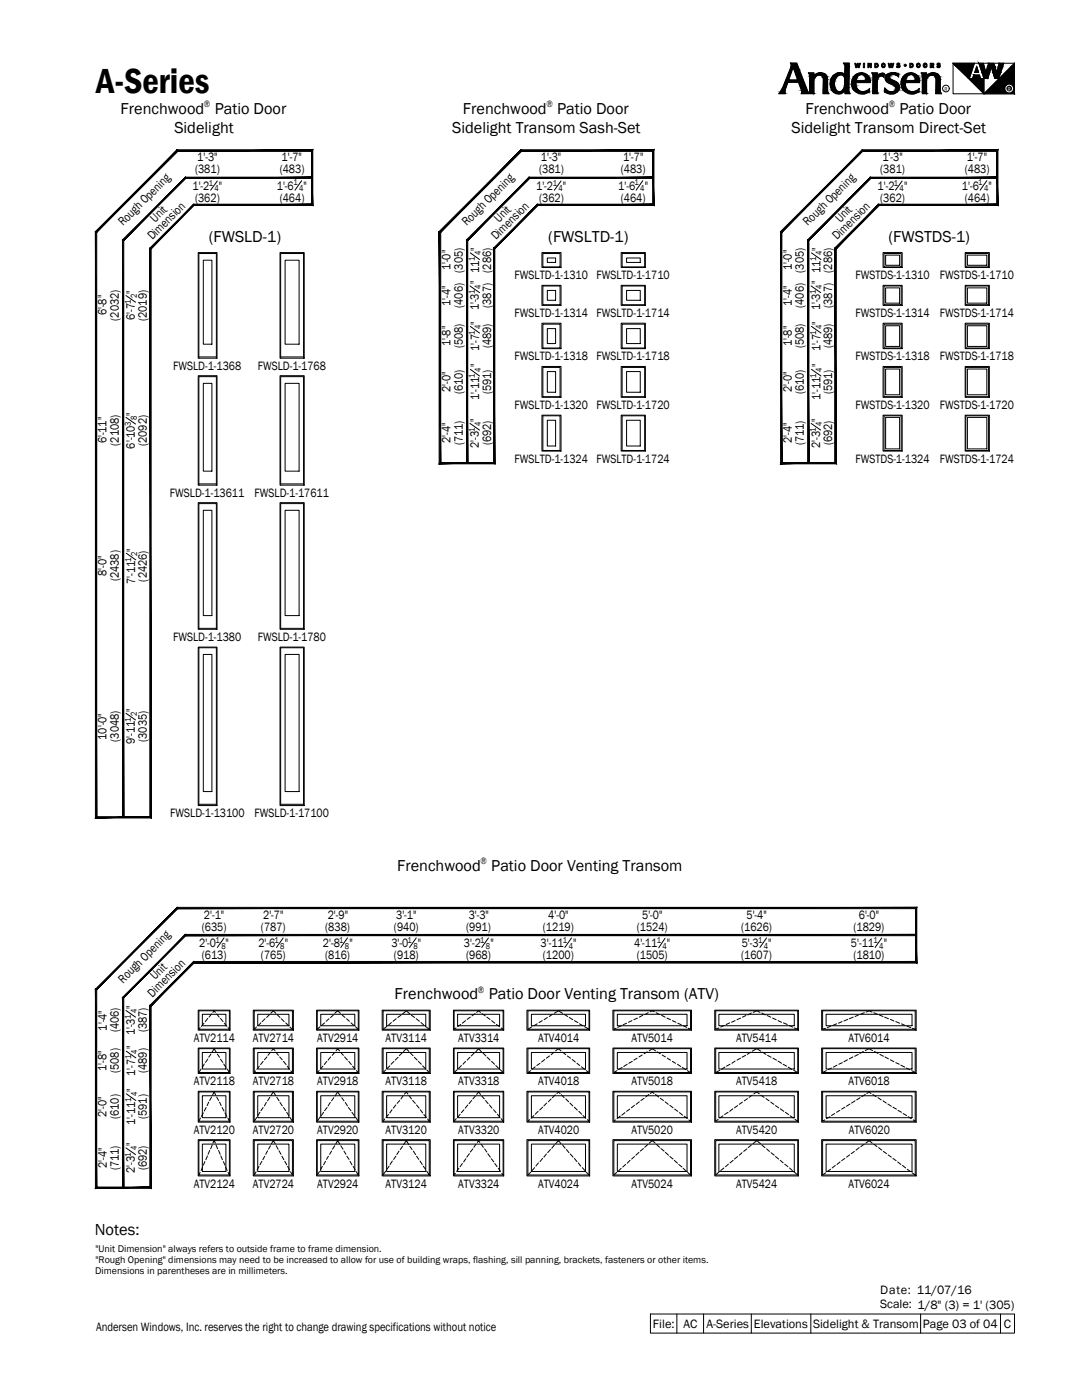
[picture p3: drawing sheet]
<svg xmlns="http://www.w3.org/2000/svg" width="216mm" height="279mm" viewBox="0 0 216 279" stroke-linecap="round" stroke-linejoin="round" font-family="sans-serif">
<defs><g id="words">
<text font-size="7.1" x="19.2" y="18.7">A-Series</text>
<text font-size="3.3" x="18.9" y="246.4">Notes:</text>
<g font-size="3.2">
<text x="24.1" y="22.7">Frenchwood Patio Door</text>
<text x="92.4" y="22.7">Frenchwood Patio Door</text>
<text x="160.7" y="22.7">Frenchwood Patio Door</text>
<text x="34.8" y="26.5">Sidelight</text>
<text x="90.2" y="26.5">Sidelight Transom Sash-Set</text>
<text x="157.9" y="26.5">Sidelight Transom Direct-Set</text>
<text x="41.6" y="48.3">(FWSLD-1)</text>
<text x="109.4" y="48.3">(FWSLTD-1)</text>
<text x="177.3" y="48.3">(FWSTDS-1)</text>
<text x="79.2" y="173.8">Frenchwood Patio Door Venting Transom</text>
<text x="78.7" y="199.4">Frenchwood Patio Door Venting Transom (ATV)</text>
</g>
<g font-size="2.5">
<text x="38.9" y="34.6">(381)</text>
<text x="39.4" y="32.2">1'-3&quot;</text>
<text x="55.8" y="34.6">(483)</text>
<text x="56.2" y="32.2">1'-7&quot;</text>
<text x="107.6" y="34.6">(381)</text>
<text x="107.9" y="32.2">1'-3&quot;</text>
<text x="123.9" y="34.6">(483)</text>
<text x="124.3" y="32.2">1'-7&quot;</text>
<text x="175.6" y="34.6">(381)</text>
<text x="176.1" y="32.2">1'-3&quot;</text>
<text x="192.5" y="34.6">(483)</text>
<text x="192.9" y="32.2">1'-7&quot;</text>
<text x="38.4" y="37.9">1'-2</text>
<text x="38.9" y="40.2">(362)</text>
<text x="43.7" y="37.9">&quot;</text>
<text x="55.2" y="37.8">1'-6</text>
<text x="55.8" y="40.2">(464)</text>
<text x="60.6" y="37.8">&quot;</text>
<text x="107" y="37.9">1'-2</text>
<text x="107.6" y="40.2">(362)</text>
<text x="112.3" y="37.9">&quot;</text>
<text x="123.4" y="37.8">1'-6</text>
<text x="123.9" y="40.2">(464)</text>
<text x="128.6" y="37.8">&quot;</text>
<text x="175.1" y="37.9">1'-2</text>
<text x="175.6" y="40.2">(362)</text>
<text x="180.4" y="37.9">&quot;</text>
<text x="192" y="37.8">1'-6</text>
<text x="192.5" y="40.2">(464)</text>
<text x="197.2" y="37.8">&quot;</text>
<text x="24.6" y="45.2" transform="rotate(-45 24.6 45.2)">Rough Opening</text>
<text x="30.4" y="48" transform="rotate(-45 30.4 48)">Dimension</text>
<text x="31" y="44.5" transform="rotate(-45 31 44.5)">Unit</text>
<text x="93.1" y="45.2" transform="rotate(-45 93.1 45.2)">Rough Opening</text>
<text x="99" y="48" transform="rotate(-45 99 48)">Dimension</text>
<text x="99.6" y="44.5" transform="rotate(-46 99.6 44.5)">Unit</text>
<text x="161.2" y="45.2" transform="rotate(-45 161.2 45.2)">Rough Opening</text>
<text x="167.1" y="48" transform="rotate(-45 167.1 48)">Dimension</text>
<text x="167.7" y="44.5" transform="rotate(-46 167.7 44.5)">Unit</text>
<text x="89.9" y="54" transform="rotate(-90 89.9 54)">1'-0&quot;</text>
<text x="95.6" y="50.1" transform="rotate(-90 95.6 50.1)">&quot;</text>
<text x="158" y="54" transform="rotate(-90 158 54)">1'-0&quot;</text>
<text x="163.7" y="50.1" transform="rotate(-90 163.7 50.1)">&quot;</text>
<text x="26.9" y="58.7" transform="rotate(-90 26.9 58.7)">&quot;</text>
<text x="92.3" y="54.4" transform="rotate(-90 92.3 54.4)">(305)</text>
<text x="95.6" y="56.7" transform="rotate(-90 95.6 56.7)">&quot; 11</text>
<text x="98" y="54.4" transform="rotate(-90 98 54.4)">(286)</text>
<text x="102.7" y="55.7">FWSLTD-1-1310 FWSLTD-1-1710</text>
<text x="160.4" y="54.4" transform="rotate(-90 160.4 54.4)">(305)</text>
<text x="163.6" y="56.7" transform="rotate(-90 163.6 56.7)">&quot; 11</text>
<text x="166" y="54.4" transform="rotate(-90 166 54.4)">(286)</text>
<text x="170.7" y="55.7">FWSTDS-1-1310</text>
<text x="187.5" y="55.7">FWSTDS-1-1710</text>
<text x="21.3" y="62.9" transform="rotate(-90 21.3 62.9)">6'-8&quot;</text>
<text x="23.7" y="64" transform="rotate(-90 23.7 64)">(2032)</text>
<text x="26.9" y="63.9" transform="rotate(-90 26.9 63.9)">6'-7</text>
<text x="29.3" y="64.1" transform="rotate(-90 29.3 64.1)">(2019)</text>
<text x="89.9" y="61" transform="rotate(-90 89.9 61)">1'-4&quot;</text>
<text x="92.3" y="61.5" transform="rotate(-90 92.3 61.5)">(406)</text>
<text x="95.6" y="62" transform="rotate(-90 95.6 62)">1'-3</text>
<text x="95.6" y="64.8" transform="rotate(-90 95.6 64.8)">&quot;</text>
<text x="98" y="61.5" transform="rotate(-90 98 61.5)">(387)</text>
<text x="102.7" y="63.3">FWSLTD-1-1314 FWSLTD-1-1714</text>
<text x="158" y="61" transform="rotate(-90 158 61)">1'-4&quot;</text>
<text x="160.4" y="61.5" transform="rotate(-90 160.4 61.5)">(406)</text>
<text x="163.6" y="62" transform="rotate(-90 163.6 62)">1'-3</text>
<text x="163.7" y="64.8" transform="rotate(-90 163.7 64.8)">&quot;</text>
<text x="166" y="61.5" transform="rotate(-90 166 61.5)">(387)</text>
<text x="170.7" y="63.3">FWSTDS-1-1314</text>
<text x="187.5" y="63.3">FWSTDS-1-1714</text>
<text x="89.9" y="69.1" transform="rotate(-90 89.9 69.1)">1'-8&quot;</text>
<text x="92.3" y="69.5" transform="rotate(-90 92.3 69.5)">(508)</text>
<text x="95.6" y="70.1" transform="rotate(-90 95.6 70.1)">1'-7</text>
<text x="98" y="69.5" transform="rotate(-90 98 69.5)">(489)</text>
<text x="102.7" y="71.9">FWSLTD-1-1318 FWSLTD-1-1718</text>
<text x="158" y="69.1" transform="rotate(-90 158 69.1)">1'-8&quot;</text>
<text x="160.4" y="69.5" transform="rotate(-90 160.4 69.5)">(508)</text>
<text x="163.7" y="70.1" transform="rotate(-90 163.7 70.1)">1'-7</text>
<text x="166" y="69.5" transform="rotate(-90 166 69.5)">(489)</text>
<text x="170.7" y="71.9">FWSTDS-1-1318</text>
<text x="187.5" y="71.9">FWSTDS-1-1718</text>
<text x="34.5" y="73.8">FWSLD-1-1368</text>
<text x="51.4" y="73.8">FWSLD-1-1768</text>
<text x="95.6" y="73.3" transform="rotate(-90 95.6 73.3)">&quot;</text>
<text x="163.7" y="73.3" transform="rotate(-90 163.7 73.3)">&quot;</text>
<text x="26.9" y="83" transform="rotate(-90 26.9 83)">&quot;</text>
<text x="89.9" y="78.2" transform="rotate(-90 89.9 78.2)">2'-0&quot;</text>
<text x="92.3" y="78.7" transform="rotate(-90 92.3 78.7)">(610)</text>
<text x="95.6" y="79.9" transform="rotate(-90 95.6 79.9)">1'-11</text>
<text x="98" y="78.7" transform="rotate(-90 98 78.7)">(591)</text>
<text x="102.7" y="81.6">FWSLTD-1-1320 FWSLTD-1-1720</text>
<text x="158" y="78.2" transform="rotate(-90 158 78.2)">2'-0&quot;</text>
<text x="160.4" y="78.7" transform="rotate(-90 160.4 78.7)">(610)</text>
<text x="163.7" y="79.9" transform="rotate(-90 163.7 79.9)">1'-11</text>
<text x="166" y="78.7" transform="rotate(-90 166 78.7)">(591)</text>
<text x="170.7" y="81.6">FWSTDS-1-1320</text>
<text x="187.5" y="81.6">FWSTDS-1-1720</text>
<text x="21.3" y="88.5" transform="rotate(-90 21.3 88.5)">6'-11&quot;</text>
<text x="23.7" y="88.9" transform="rotate(-90 23.7 88.9)">(2108)</text>
<text x="26.9" y="89.5" transform="rotate(-90 26.9 89.5)">6'-10</text>
<text x="29.3" y="89" transform="rotate(-90 29.3 89)">(2092)</text>
<text x="89.9" y="88.4" transform="rotate(-90 89.9 88.4)">2'-4&quot;</text>
<text x="92.3" y="88.9" transform="rotate(-90 92.3 88.9)">(711)</text>
<text x="95.6" y="89.4" transform="rotate(-90 95.6 89.4)">2'-3</text>
<text x="95.6" y="84.1" transform="rotate(-90 95.6 84.1)">&quot;</text>
<text x="98" y="88.9" transform="rotate(-90 98 88.9)">(692)</text>
<text x="158" y="88.4" transform="rotate(-90 158 88.4)">2'-4&quot;</text>
<text x="160.4" y="88.9" transform="rotate(-90 160.4 88.9)">(711)</text>
<text x="163.6" y="89.4" transform="rotate(-90 163.6 89.4)">2'-3</text>
<text x="163.6" y="84.1" transform="rotate(-90 163.6 84.1)">&quot;</text>
<text x="166" y="88.9" transform="rotate(-90 166 88.9)">(692)</text>
<text x="102.7" y="92.4">FWSLTD-1-1324 FWSLTD-1-1724</text>
<text x="170.7" y="92.4">FWSTDS-1-1324</text>
<text x="187.5" y="92.4">FWSTDS-1-1724</text>
<text x="33.9" y="99.2">FWSLD-1-13611</text>
<text x="50.8" y="99.2">FWSLD-1-17611</text>
<text x="27" y="110.1" transform="rotate(-90 27 110.1)">&quot;</text>
<text x="21.3" y="114.9" transform="rotate(-90 21.3 114.9)">8'-0&quot;</text>
<text x="23.7" y="116" transform="rotate(-90 23.7 116)">(2438)</text>
<text x="27" y="116.6" transform="rotate(-90 27 116.6)">7'-11</text>
<text x="29.3" y="116.1" transform="rotate(-90 29.3 116.1)">(2426)</text>
<text x="34.5" y="127.9">FWSLD-1-1380</text>
<text x="51.4" y="127.9">FWSLD-1-1780</text>
<text x="26.9" y="142.1" transform="rotate(-90 26.9 142.1)">&quot;</text>
<text x="21.3" y="147.6" transform="rotate(-90 21.3 147.6)">10'-0&quot;</text>
<text x="23.7" y="148" transform="rotate(-90 23.7 148)">(3048)</text>
<text x="26.9" y="148.5" transform="rotate(-90 26.9 148.5)">9'-11</text>
<text x="29.3" y="148.1" transform="rotate(-90 29.3 148.1)">(3035)</text>
<text x="34" y="163.1">FWSLD-1-13100</text>
<text x="50.8" y="163.1">FWSLD-1-17100</text>
<text x="40.3" y="185.7">(635)</text>
<text x="40.7" y="183.3">2'-1&quot;</text>
<text x="52.1" y="185.7">(787)</text>
<text x="52.5" y="183.3">2'-7&quot;</text>
<text x="64.9" y="185.7">(838)</text>
<text x="65.4" y="183.3">2'-9&quot;</text>
<text x="78.6" y="185.7">(940)</text>
<text x="79.1" y="183.3">3'-1&quot;</text>
<text x="93" y="185.7">(991)</text>
<text x="93.5" y="183.3">3'-3&quot;</text>
<text x="108.3" y="185.7">(1219)</text>
<text x="109.4" y="183.3">4'-0&quot;</text>
<text x="127.1" y="185.7">(1524)</text>
<text x="128.1" y="183.3">5'-0&quot;</text>
<text x="147.9" y="185.7">(1626)</text>
<text x="149" y="183.3">5'-4&quot;</text>
<text x="170.3" y="185.7">(1829)</text>
<text x="171.4" y="183.3">6'-0&quot;</text>
<text x="39.7" y="189">2'-0</text>
<text x="40.3" y="191.4">(613)</text>
<text x="45" y="189">&quot;</text>
<text x="51.6" y="189">2'-6</text>
<text x="52.1" y="191.4">(765)</text>
<text x="56.8" y="189">&quot;</text>
<text x="64.4" y="189">2'-8</text>
<text x="64.9" y="191.4">(816)</text>
<text x="69.7" y="189">&quot;</text>
<text x="78.1" y="189">3'-0</text>
<text x="78.6" y="191.4">(918)</text>
<text x="83.4" y="189">&quot;</text>
<text x="92.6" y="189">3'-2</text>
<text x="93" y="191.4">(968)</text>
<text x="97.8" y="189">&quot;</text>
<text x="107.9" y="189">3'-11</text>
<text x="108.3" y="191.4">(1200)</text>
<text x="114.4" y="189">&quot;</text>
<text x="126.5" y="189">4'-11</text>
<text x="127.1" y="191.4">(1505)</text>
<text x="133.1" y="189">&quot;</text>
<text x="147.9" y="191.4">(1607)</text>
<text x="148" y="189">5'-3</text>
<text x="153.3" y="189">&quot;</text>
<text x="169.8" y="189">5'-11</text>
<text x="170.3" y="191.4">(1810)</text>
<text x="176.3" y="189">&quot;</text>
<text x="24.6" y="196.3" transform="rotate(-45 24.6 196.3)">Rough Opening</text>
<text x="31" y="195.6" transform="rotate(-45 31 195.6)">Unit</text>
<text x="26.9" y="201.3" transform="rotate(-90 26.9 201.3)">&quot;</text>
<text x="30.4" y="199.1" transform="rotate(-45 30.4 199.1)">Dimension</text>
<text x="21.3" y="205.7" transform="rotate(-90 21.3 205.7)">1'-4&quot;</text>
<text x="23.7" y="206" transform="rotate(-90 23.7 206)">(406)</text>
<text x="26.9" y="206.6" transform="rotate(-90 26.9 206.6)">1'-3</text>
<text x="27" y="209.4" transform="rotate(-90 27 209.4)">&quot;</text>
<text x="29.3" y="206" transform="rotate(-90 29.3 206)">(387)</text>
<text x="38.7" y="207.9">ATV2114</text>
<text x="50.5" y="207.9">ATV2714</text>
<text x="63.3" y="207.9">ATV2914</text>
<text x="77" y="207.9">ATV3114</text>
<text x="91.4" y="207.9">ATV3314</text>
<text x="107.4" y="207.9">ATV4014</text>
<text x="126" y="207.9">ATV5014</text>
<text x="146.9" y="207.9">ATV5414</text>
<text x="169.3" y="207.9">ATV6014</text>
<text x="21.3" y="213.7" transform="rotate(-90 21.3 213.7)">1'-8&quot;</text>
<text x="23.7" y="214.2" transform="rotate(-90 23.7 214.2)">(508)</text>
<text x="27" y="214.7" transform="rotate(-90 27 214.7)">1'-7</text>
<text x="29.3" y="214.2" transform="rotate(-90 29.3 214.2)">(489)</text>
<text x="27" y="218" transform="rotate(-90 27 218)">&quot;</text>
<text x="38.7" y="216.6">ATV2118</text>
<text x="50.5" y="216.6">ATV2718</text>
<text x="63.3" y="216.6">ATV2918</text>
<text x="77" y="216.6">ATV3118</text>
<text x="91.4" y="216.6">ATV3318</text>
<text x="107.4" y="216.6">ATV4018</text>
<text x="126" y="216.6">ATV5018</text>
<text x="146.9" y="216.6">ATV5418</text>
<text x="169.3" y="216.6">ATV6018</text>
<text x="21.3" y="222.9" transform="rotate(-90 21.3 222.9)">2'-0&quot;</text>
<text x="23.7" y="223.3" transform="rotate(-90 23.7 223.3)">(610)</text>
<text x="27" y="224.5" transform="rotate(-90 27 224.5)">1'-11</text>
<text x="29.3" y="223.3" transform="rotate(-90 29.3 223.3)">(591)</text>
<text x="38.7" y="226.3">ATV2120</text>
<text x="50.5" y="226.3">ATV2720</text>
<text x="63.3" y="226.3">ATV2920</text>
<text x="77" y="226.3">ATV3120</text>
<text x="91.4" y="226.3">ATV3320</text>
<text x="107.4" y="226.3">ATV4020</text>
<text x="126" y="226.3">ATV5020</text>
<text x="146.9" y="226.3">ATV5420</text>
<text x="169.3" y="226.3">ATV6020</text>
<text x="21.3" y="233.1" transform="rotate(-90 21.3 233.1)">2'-4&quot;</text>
<text x="23.7" y="233.5" transform="rotate(-90 23.7 233.5)">(711)</text>
<text x="26.9" y="228.8" transform="rotate(-90 26.9 228.8)">&quot;</text>
<text x="29.3" y="233.5" transform="rotate(-90 29.3 233.5)">(692)</text>
<text x="26.9" y="234" transform="rotate(-90 26.9 234)">2'-3</text>
<text x="38.7" y="237">ATV2124</text>
<text x="50.5" y="237">ATV2724</text>
<text x="63.3" y="237">ATV2924</text>
<text x="77" y="237">ATV3124</text>
<text x="91.4" y="237">ATV3324</text>
<text x="107.4" y="237">ATV4024</text>
<text x="126" y="237">ATV5024</text>
<text x="146.9" y="237">ATV5424</text>
<text x="169.3" y="237">ATV6024</text>
<text x="175.6" y="258.3">Date: 11/07/16</text>
<text x="175.6" y="261.1">Scale: 1/8&quot; (3) = 1' (305)</text>
<text x="19.2" y="265.6">Andersen Windows, Inc. reserves the right to change drawing specifications without notice</text>
<text x="130.3" y="265">File:</text>
<text x="136.4" y="265">AC</text>
<text x="141" y="265">A-Series</text>
<text x="150.4" y="265">Elevations</text>
<text x="162.2" y="265">Sidelight &amp; Transom</text>
<text x="184.1" y="265">Page 03 of 04</text>
<text x="200.3" y="265">C</text>
</g>
<g font-size="2">
<text x="19" y="249.9">&quot;Unit Dimension&quot; always refers to outside frame to frame dimension.</text>
<text x="19" y="254.3">Dimensions in parentheses are in millimeters.</text>
<text x="19" y="252.1">&quot;Rough Opening&quot; dimensions may need to be increased to allow for use of building wraps, flashing, sill panning, brackets, fasteners or other items.</text>
</g>
<g font-size="1.9">
<text x="40.7" y="21.4">®</text>
<text x="109" y="21.4">®</text>
<text x="177.3" y="21.4">®</text>
<text x="95.9" y="172.5">®</text>
<text x="95.4" y="198.1">®</text>
</g>
<g font-size="1.7">
<text x="41.6" y="37.1">1</text>
<text x="42.8" y="38.2">4</text>
<text x="58.5" y="37">1</text>
<text x="59.7" y="38.2">4</text>
<text x="110.3" y="37.1">1</text>
<text x="111.4" y="38.2">4</text>
<text x="126.6" y="37">1</text>
<text x="127.8" y="38.2">4</text>
<text x="178.4" y="37.1">1</text>
<text x="179.5" y="38.2">4</text>
<text x="195.2" y="37">1</text>
<text x="196.4" y="38.2">4</text>
<text x="94.7" y="52.1" transform="rotate(-90 94.7 52.1)">1</text>
<text x="95.9" y="51" transform="rotate(-90 95.9 51)">4</text>
<text x="162.9" y="52.1" transform="rotate(-90 162.9 52.1)">1</text>
<text x="164" y="51" transform="rotate(-90 164 51)">4</text>
<text x="27.3" y="59.5" transform="rotate(-90 27.3 59.5)">2</text>
<text x="94.7" y="58.7" transform="rotate(-90 94.7 58.7)">1</text>
<text x="95.9" y="57.6" transform="rotate(-90 95.9 57.6)">4</text>
<text x="162.8" y="58.7" transform="rotate(-90 162.8 58.7)">1</text>
<text x="164" y="57.6" transform="rotate(-90 164 57.6)">4</text>
<text x="26.1" y="60.6" transform="rotate(-90 26.1 60.6)">1</text>
<text x="95.9" y="65.6" transform="rotate(-90 95.9 65.6)">4</text>
<text x="164" y="65.6" transform="rotate(-90 164 65.6)">4</text>
<text x="94.7" y="66.9" transform="rotate(-90 94.7 66.9)">1</text>
<text x="162.9" y="66.9" transform="rotate(-90 162.9 66.9)">1</text>
<text x="94.7" y="75.4" transform="rotate(-90 94.7 75.4)">1</text>
<text x="95.9" y="74.2" transform="rotate(-90 95.9 74.2)">4</text>
<text x="162.9" y="75.4" transform="rotate(-90 162.9 75.4)">1</text>
<text x="164" y="74.2" transform="rotate(-90 164 74.2)">4</text>
<text x="27.3" y="83.9" transform="rotate(-90 27.3 83.9)">8</text>
<text x="26.1" y="84.9" transform="rotate(-90 26.1 84.9)">3</text>
<text x="94.7" y="86.2" transform="rotate(-90 94.7 86.2)">1</text>
<text x="95.9" y="85" transform="rotate(-90 95.9 85)">4</text>
<text x="162.8" y="86.2" transform="rotate(-90 162.8 86.2)">1</text>
<text x="164" y="85" transform="rotate(-90 164 85)">4</text>
<text x="26.2" y="112.1" transform="rotate(-90 26.2 112.1)">1</text>
<text x="27.4" y="111" transform="rotate(-90 27.4 111)">2</text>
<text x="27.3" y="142.9" transform="rotate(-90 27.3 142.9)">2</text>
<text x="26.1" y="144.1" transform="rotate(-90 26.1 144.1)">1</text>
<text x="43" y="188.1">1</text>
<text x="44.2" y="189.3">8</text>
<text x="54.8" y="188.1">1</text>
<text x="55.9" y="189.3">8</text>
<text x="67.7" y="188.1">1</text>
<text x="68.8" y="189.3">8</text>
<text x="81.3" y="188.1">1</text>
<text x="82.5" y="189.3">8</text>
<text x="95.8" y="188.1">1</text>
<text x="97" y="189.3">8</text>
<text x="112.3" y="188.1">1</text>
<text x="113.5" y="189.3">4</text>
<text x="131.1" y="188.2">1</text>
<text x="132.2" y="189.3">4</text>
<text x="151.2" y="188.1">1</text>
<text x="152.4" y="189.3">4</text>
<text x="174.3" y="188.1">1</text>
<text x="175.4" y="189.3">4</text>
<text x="26.1" y="203.4" transform="rotate(-90 26.1 203.4)">1</text>
<text x="27.3" y="202.2" transform="rotate(-90 27.3 202.2)">4</text>
<text x="26.2" y="211.4" transform="rotate(-90 26.2 211.4)">1</text>
<text x="27.4" y="210.3" transform="rotate(-90 27.4 210.3)">4</text>
<text x="26.2" y="220" transform="rotate(-90 26.2 220)">1</text>
<text x="27.4" y="218.8" transform="rotate(-90 27.4 218.8)">4</text>
<text x="26.1" y="230.8" transform="rotate(-90 26.1 230.8)">1</text>
<text x="27.3" y="229.6" transform="rotate(-90 27.3 229.6)">4</text>
</g>
<text font-size="1.1" x="188.5" y="18.1">R</text>
<text font-size="1.1" fill="#fafafa" x="201.1" y="18.1">R</text>
</g></defs>
<!-- layer: A-ELEV-GLAZ-SIGHTLINES -->
<g fill="none" stroke="#000" stroke-width=".2">
<path d="M39.6 50.4h3.7v21.1h-3.7zM40.6 51.9h1.7v16.8h-1.7zM55.9 50.4h4.8v21.1h-4.8zM56.9 51.9h2.8v16.8h-2.8zM108.1 50.4h3.8v3h-3.8zM108.1 56.9h3.8v4h-3.8zM108.3 50.6h3.5v2.7h-3.5zM108.3 57.1h3.5v3.7h-3.5zM109.2 51.5h1.7v.9h-1.7zM109.2 58h1.7v1.9h-1.7zM123.9 50.4h4.9v3h-4.9zM123.9 56.9h4.9v4h-4.9z"/>
<path d="M124.1 50.6h4.5v2.7h-4.5zM124.1 57.1h4.5v3.7h-4.5zM125 51.5h2.8v.9h-2.8zM125 58h2.8v1.9h-2.8zM176.2 50.4h3.8v3h-3.8zM176.2 56.9h3.8v4h-3.8zM176.4 50.6h3.4v2.7h-3.4zM176.4 57.1h3.4v3.7h-3.4zM176.7 50.9h2.8v2h-2.8zM176.7 57.5h2.8v3h-2.8zM192.6 50.4h4.8v3h-4.8zM192.6 56.9h4.8v4h-4.8z"/>
<path d="M192.7 50.6h4.5v2.7h-4.5zM192.7 57.1h4.5v3.7h-4.5zM193 50.9h3.9v2h-3.9zM193 57.5h3.9v3h-3.9zM39.6 75h3.7v21.8h-3.7zM39.7 71.5v-20.9h3.5v20.9M39.7 71.2h3.5M40.6 76.5h1.7v17.5h-1.7zM55.9 75h4.8v21.8h-4.8zM56 71.5v-20.9h4.6v20.9M56 71.2h4.6M56.9 76.5h2.8v17.5h-2.8z"/>
<path d="M108.1 64.5h3.8v5.1h-3.8zM108.1 73.1h3.8v6.2h-3.8zM108.3 64.7h3.5v4.8h-3.5zM108.3 73.3h3.5v5.9h-3.5zM109.2 65.6h1.7v3h-1.7zM109.2 74.2h1.7v4.1h-1.7zM123.9 64.5h4.9v5.1h-4.9zM123.9 73.1h4.9v6.2h-4.9zM124.1 64.7h4.5v4.8h-4.5zM124.1 73.3h4.5v5.9h-4.5zM125 65.6h2.8v3h-2.8zM125 74.2h2.8v4.1h-2.8z"/>
<path d="M176.2 64.5h3.8v5.1h-3.8zM176.2 73.1h3.8v6.2h-3.8zM176.4 64.7h3.4v4.8h-3.4zM176.4 73.3h3.4v5.9h-3.4zM176.7 65h2.8v4.1h-2.8zM176.7 73.6h2.8v5.2h-2.8zM192.6 64.5h4.8v5.1h-4.8zM192.6 73.1h4.8v6.2h-4.8zM192.7 64.7h4.5v4.8h-4.5zM192.7 73.3h4.5v5.9h-4.5zM193 65h3.9v4.1h-3.9zM193 73.6h3.9v5.2h-3.9z"/>
<path d="M39.7 96.8v-21.6h3.5v21.6M39.7 96.6h3.5M56 96.8v-21.6h4.6v21.6M56 96.6h4.6M108.1 82.9h3.8v7.1h-3.8zM108.3 83h3.5v6.9h-3.5zM109.2 83.9h1.7v5.1h-1.7zM123.9 82.9h4.9v7.1h-4.9zM124.1 83h4.5v6.9h-4.5zM125 83.9h2.8v5.1h-2.8zM176.2 82.9h3.8v7.1h-3.8zM176.4 83h3.4v6.9h-3.4z"/>
<path d="M176.7 83.3h2.8v6.3h-2.8zM192.6 82.9h4.8v7.1h-4.8zM192.7 83h4.5v6.9h-4.5zM193 83.3h3.9v6.3h-3.9zM39.6 100.3h3.7v25.3h-3.7zM40.6 101.8h1.7v21.1h-1.7zM55.9 100.3h4.8v25.3h-4.8zM56.9 101.8h2.8v21.1h-2.8zM39.6 129.1h3.7v31.7h-3.7zM39.7 125.6v-25.1h3.5v25.1M39.7 125.4h3.5M40.6 130.6h1.7v27.4h-1.7z"/>
<path d="M55.9 129.1h4.8v31.7h-4.8zM56 125.6v-25.1h4.6v25.1M56 125.4h4.6M56.9 130.6h2.8v27.4h-2.8zM39.7 160.8v-31.5h3.5v31.5M39.7 160.5h3.5M56 160.8v-31.5h4.6v31.5M56 160.5h4.6M39.6 201.6h6.3v4h-6.3zM39.6 209.2h6.3v5h-6.3zM39.6 217.8h6.3v6.2h-6.3zM39.7 201.7h6.1v3.7h-6.1z"/>
<path d="M39.7 209.3h6.1v4.7h-6.1zM39.7 217.9h6.1v5.9h-6.1zM40.4 202.4h4.7v2.3h-4.7zM40.4 210h4.7v3.3h-4.7zM40.4 218.7h4.7v4.4h-4.7zM50.5 201.6h8v4h-8zM50.5 209.2h8v5h-8zM50.5 217.8h8v6.2h-8zM50.7 201.7h7.6v3.7h-7.6zM50.7 209.3h7.6v4.7h-7.6zM50.7 217.9h7.6v5.9h-7.6zM51.4 202.4h6.3v2.3h-6.3z"/>
<path d="M51.4 210h6.3v3.3h-6.3zM51.4 218.7h6.3v4.4h-6.3zM63.2 201.6h8.4v4h-8.4zM63.2 209.2h8.4v5h-8.4zM63.2 217.8h8.4v6.2h-8.4zM63.3 201.7h8.2v3.7h-8.2zM63.3 209.3h8.2v4.7h-8.2zM63.3 217.9h8.2v5.9h-8.2zM64 202.4h6.8v2.3h-6.8zM64 210h6.8v3.3h-6.8zM64 218.7h6.8v4.4h-6.8zM76.3 201.6h9.5v4h-9.5z"/>
<path d="M76.3 209.2h9.5v5h-9.5zM76.3 217.8h9.5v6.2h-9.5zM76.4 201.7h9.3v3.7h-9.3zM76.4 209.3h9.3v4.7h-9.3zM76.4 217.9h9.3v5.9h-9.3zM77.1 202.4h7.9v2.3h-7.9zM77.1 210h7.9v3.3h-7.9zM77.1 218.7h7.9v4.4h-7.9zM90.5 201.6h10v4h-10zM90.5 209.2h10v5h-10zM90.5 217.8h10v6.2h-10zM90.6 201.7h9.8v3.7h-9.8z"/>
<path d="M90.6 209.3h9.8v4.7h-9.8zM90.6 217.9h9.8v5.9h-9.8zM91.3 202.4h8.4v2.3h-8.4zM91.3 210h8.4v3.3h-8.4zM91.3 218.7h8.4v4.4h-8.4zM105.1 201.6h12.6v4h-12.6zM105.1 209.2h12.6v5h-12.6zM105.1 217.8h12.6v6.2h-12.6zM105.3 201.7h12.2v3.7h-12.2zM105.3 209.3h12.2v4.7h-12.2zM105.3 217.9h12.2v5.9h-12.2zM106 202.4h10.8v2.3h-10.8z"/>
<path d="M106 210h10.8v3.3h-10.8zM106 218.7h10.8v4.4h-10.8zM122.3 201.6h15.7v4h-15.7zM122.3 209.2h15.7v5h-15.7zM122.3 217.8h15.7v6.2h-15.7zM122.5 201.7h15.3v3.7h-15.3zM122.5 209.3h15.3v4.7h-15.3zM122.5 217.9h15.3v5.9h-15.3zM123.2 202.4h13.9v2.3h-13.9zM123.2 210h13.9v3.3h-13.9zM123.2 218.7h13.9v4.4h-13.9zM142.6 201.6h16.7v4h-16.7z"/>
<path d="M142.6 209.2h16.7v5h-16.7zM142.6 217.8h16.7v6.2h-16.7zM142.8 201.7h16.4v3.7h-16.4zM142.8 209.3h16.4v4.7h-16.4zM142.8 217.9h16.4v5.9h-16.4zM143.4 202.4h15.1v2.3h-15.1zM143.4 210h15.1v3.3h-15.1zM143.4 218.7h15.1v4.4h-15.1zM163.9 201.6h18.9v4h-18.9zM163.9 209.2h18.9v5h-18.9zM163.9 217.8h18.9v6.2h-18.9zM164.1 201.7h18.5v3.7h-18.5z"/>
<path d="M164.1 209.3h18.5v4.7h-18.5zM164.1 217.9h18.5v5.9h-18.5zM164.8 202.4h17.2v2.3h-17.2zM164.8 210h17.2v3.3h-17.2zM164.8 218.7h17.2v4.4h-17.2zM39.6 227.4h6.3v7.3h-6.3zM39.7 227.6h6.1v6.9h-6.1zM40.4 228.3h4.7v5.5h-4.7zM50.5 227.4h8v7.3h-8zM50.7 227.6h7.6v6.9h-7.6zM51.4 228.3h6.3v5.5h-6.3zM63.2 227.4h8.4v7.3h-8.4z"/>
<path d="M63.3 227.6h8.2v6.9h-8.2zM64 228.3h6.8v5.5h-6.8zM76.3 227.4h9.5v7.3h-9.5zM76.4 227.6h9.3v6.9h-9.3zM77.1 228.3h7.9v5.5h-7.9zM90.5 227.4h10v7.3h-10zM90.6 227.6h9.8v6.9h-9.8zM91.3 228.3h8.4v5.5h-8.4zM105.1 227.4h12.6v7.3h-12.6zM105.3 227.6h12.2v6.9h-12.2zM106 228.3h10.8v5.5h-10.8zM122.3 227.4h15.7v7.3h-15.7z"/>
<path d="M122.5 227.6h15.3v6.9h-15.3zM123.2 228.3h13.9v5.5h-13.9zM142.6 227.4h16.7v7.3h-16.7zM142.8 227.6h16.4v6.9h-16.4zM143.4 228.3h15.1v5.5h-15.1zM163.9 227.4h18.9v7.3h-18.9zM164.1 227.6h18.5v6.9h-18.5zM164.8 228.3h17.2v5.5h-17.2z"/>
</g>
<!-- layer: A-ANNO-TEXT -->
<g fill="#000" stroke="#000" stroke-width=".2">
<path d="M163.5 14.7h.4zM166.9 18.6h.9zM166.9 18.6l.5 .1zM175 15.5h.1zM176 14.7h.3zM178.2 14.6l.1 .1zM181.7 18.6h.6zM181.7 18.6l.2 .1zM183.1 18.1l.2-.1zM186 14.7h.4zM193.3 15.7h3v3zM202.4 12.6v.7h-.6z"/>
<path d="M156.1 18l.4 .3v-.3zM156.1 18l.4 .3h-.6z"/>
<path d="M155.9 18.3l.6 .1v-.1zM155.9 18.3l.6 .1h-.7z"/>
<path d="M155.8 18.4l.7 .2v-.2zM155.8 18.4l.7 .2h-.8z"/>
<path d="M156.1 17.9h.5zM156.1 17.9l.4 .1z"/>
<path d="M156.3 17.4l.3 .5 .1-.5zM156.3 17.4l.3 .5h-.5z"/>
<path d="M156.8 16.3l-.1 1.1 .4-1.1zM156.8 16.3l-.1 1.1h-.4z"/>
<path d="M157.9 13.6l-.7 2.5 .8-2.5zM157.9 13.6l-.7 2.5h-.3z"/>
<path d="M157.9 13.3l.1 .3 .1-.3zM157.9 13.3l.1 .3h-.1z"/>
<path d="M158 12.9l.1 .4 .1-.4zM158 12.9l.1 .4h-.2z"/>
<path d="M158 12.8l.2 .1 .1-.1zM158 12.8l.2 .1h-.2z"/>
<path d="M158 12.7l.9 .1zM158 12.7l.9 .1z"/>
<path d="M158.3 12.8l.7 .1-.1-.1zM158.3 12.8l.7 .1h-.6z"/>
<path d="M158.4 12.9l.9 .7-.3-.7zM158.4 12.9l.9 .7h-.8z"/>
<path d="M158.5 13.6l.8 .3v-.3zM158.5 13.6l.8 .3h-.7z"/>
<path d="M158.6 13.9l1.6 2.2-.9-2.2zM158.6 13.9l1.6 2.2h-.8z"/>
<path d="M156.9 16.1l3.4 .2-.1-.2zM156.9 16.1l3.4 .2h-3.5z"/>
<path d="M159.4 16.3l1.6 1.8-.7-1.8zM159.4 16.3l1.6 1.8h-.9z"/>
<path d="M160.1 18.1l1 .2-.1-.2zM160.1 18.1l1 .2h-1z"/>
<path d="M160.1 18.3l1.1 .2-.1-.2zM160.1 18.3l1.1 .2h-1.1z"/>
<path d="M160.1 18.5l1.1 .1v-.1zM160.1 18.5l1.1 .1h-1.1z"/>
<path d="M161.6 14.7l.6 .1v-.1zM161.6 14.7l.6 .1h-.6z"/>
<path d="M161.6 14.8l.6 .3v-.3zM161.6 14.8l.6 .3h-.5z"/>
<path d="M161.7 15.1l.5 .3v-.3zM161.7 15.1l.5 .3h-.5z"/>
<path d="M161.7 18.4l.6 .2-.1-.2zM161.7 18.4l.6 .2h-.6z"/>
<path d="M161.7 16.1l.5 2.3 .1-2.3zM161.7 16.1l.5 2.3h-.5z"/>
<path d="M161.7 15.6l.6 .5 .1-.5zM161.7 15.6l.6 .5h-.6z"/>
<path d="M161.7 15.4l.7 .2 .2-.2zM161.7 15.4l.7 .2h-.7z"/>
<path d="M162.4 15.2l.2 .2v-.2zM162.2 15.4l.2-.2 .2 .2z"/>
<path d="M162.7 15l-.1 .2 .4-.2zM162.4 15.2l.3-.2-.1 .2z"/>
<path d="M163.2 14.7h1zM163.2 14.7h1z"/>
<path d="M162.8 14.9h.5zM162.8 14.9h.6z"/>
<path d="M162.8 14.9h.5zM162.8 14.9l.2 .1z"/>
<path d="M162.9 14.8h.5zM162.9 14.8l.5 .1z"/>
<path d="M163.5 14.7h.7zM163.2 14.7h1z"/>
<path d="M163.2 14.7l1.3 .1zM162.9 14.8l.3-.1 1.3 .1z"/>
<path d="M162.9 14.8h1.7zM162.9 14.8h1.7z"/>
<path d="M163.4 14.8l1.2 .1zM163.4 14.8l1.2 .1z"/>
<path d="M163.6 14.9h1zM163.6 14.9h1z"/>
<path d="M163.8 14.9l.9 .1-.1-.1zM163.8 14.9l.9 .1z"/>
<path d="M164 15l.8 .1zM164 15l.8 .1z"/>
<path d="M164.1 15.1l.8 .2-.1-.2zM164.1 15.1l.8 .2h-.7z"/>
<path d="M164.2 15.3l.8 .1-.1-.1zM164.2 15.3l.8 .1h-.7z"/>
<path d="M164.3 15.4l.7 .1v-.1zM164.3 15.4l.7 .1h-.7z"/>
<path d="M164.3 15.5l.7 .3v-.3zM164.3 15.5l.7 .3h-.6z"/>
<path d="M164.4 15.8l.6 .1zM164.4 15.8l.6 .1z"/>
<path d="M164.4 15.9l.6 2.1v-2.1zM164.4 15.9l.6 2.1h-.6z"/>
<path d="M164.4 18l.7 .5-.1-.5zM164.4 18l.7 .5h-.7z"/>
<path d="M164.4 18.5l.8 .1-.1-.1zM164.4 18.5l.8 .1h-.8z"/>
<path d="M165.7 16.7l.7 .1v-.1zM165.7 16.7l.7 .1h-.7z"/>
<path d="M165.7 16.8l.8 .6-.1-.6zM165.7 16.8l.8 .6h-.6z"/>
<path d="M165.9 15.9l.6 .3v-.3zM165.9 15.9l.6 .3h-.7z"/>
<path d="M165.8 16.2l.6 .5 .1-.5zM165.8 16.2l.6 .5h-.7z"/>
<path d="M165.9 17.4h.6zM165.9 17.4h.6z"/>
<path d="M165.9 17.4l.8 .6-.2-.6zM165.9 17.4l.8 .6h-.6z"/>
<path d="M166 15.7l.5 .2 .2-.2zM166 15.7l.5 .2h-.6z"/>
<path d="M166.1 18l.7 .1-.1-.1zM166.1 18l.7 .1h-.5z"/>
<path d="M166.3 18.1l.8 .2-.3-.2zM166.3 18.1l.8 .2h-.6z"/>
<path d="M166.3 15.2h.6zM166.3 15.2h.6z"/>
<path d="M166.3 15.2l.4 .5 .2-.5zM166.3 15.2l.4 .5h-.7z"/>
<path d="M166.5 18.3l.6 .1zM166.5 18.3l.6 .1z"/>
<path d="M166.6 18.4l.8 .1zM166.6 18.4l.8 .1z"/>
<path d="M166.7 14.9h.6zM166.7 14.9h.7z"/>
<path d="M166.7 14.9l.2 .3 .4-.3zM166.3 15.2l.4-.3 .2 .3z"/>
<path d="M166.7 18.5h.8zM166.7 18.5h.8z"/>
<path d="M166.9 14.8h.9zM166.7 14.9h.7z"/>
<path d="M166.9 18.5l.9 .1zM166.9 18.5l.9 .1z"/>
<path d="M167.6 14.6l.4 .1zM167.1 14.7h.9z"/>
<path d="M167.1 14.7h1zM167.1 14.7h1z"/>
<path d="M166.7 18.5h1.3zM166.7 18.5h1.1z"/>
<path d="M167.6 18.5h.4zM167.5 18.5h.5z"/>
<path d="M167.1 14.7l1.2 .1-.2-.1zM166.9 14.8l.2-.1 1.2 .1z"/>
<path d="M167.8 18.4h.3zM167.6 18.5h.4z"/>
<path d="M168 18.3l.1 .1 .1-.1zM168 18.3l.1 .1h-.3z"/>
<path d="M167.8 14.8l.7 .1zM167.8 14.8l.7 .1z"/>
<path d="M168.1 18.1l.1 .2 .1-.2zM168 18.3l.1-.2 .1 .2z"/>
<path d="M168.3 14.9l.3 .1zM168.3 14.9l.3 .1z"/>
<path d="M168.5 17.7l-.2 .4zM168.5 17.7l-.4 .4z"/>
<path d="M168.7 15h.6zM168.7 15h.6z"/>
<path d="M168.4 15h.3zM168.4 15h.3z"/>
<path d="M168.6 17.4h.1zM168.6 17.4h.2z"/>
<path d="M168.6 17.4v.3l.1-.3zM168.6 17.4l-.1 .3z"/>
<path d="M168.8 17.4h.5zM168.8 17.4h.5z"/>
<path d="M168.6 15.5l.7 1.6v-1.6zM168.6 15.5l.7 1.6h-.7z"/>
<path d="M168.6 17.1l.7 .3v-.3zM168.6 17.1l.7 .3h-.7z"/>
<path d="M168.8 17.4l.5 .7v-.7zM168.8 17.4l.5 .7h-.6z"/>
<path d="M168.7 18.1l.6 .4v-.4zM168.7 18.1l.6 .4h-.6z"/>
<path d="M168.6 12.7l.7 .1zM168.6 12.7l.7 .1z"/>
<path d="M168.6 12.8l.7 .4v-.4zM168.6 12.8l.7 .4h-.6z"/>
<path d="M168.7 13.2l.6 1.8v-1.8zM168.7 13.2l.6 1.8h-.6z"/>
<path d="M168.4 15l.9 .2v-.2zM168.4 15l.9 .2h-.8z"/>
<path d="M168.5 15.2l.8 .3v-.3zM168.5 15.2l.8 .3h-.7z"/>
<path d="M168.7 18.5l.7 .1-.1-.1zM168.7 18.5l.7 .1h-.7z"/>
<path d="M170 16.3h3.5zM170 16.3h3.5z"/>
<path d="M170 16.9l.7 .4-.1-.4zM170 16.9l.7 .4h-.6z"/>
<path d="M170.6 18.1h.6zM170.6 18.1h.6z"/>
<path d="M170 16.4l.7 .4v-.4zM170 16.4l.7 .4h-.7z"/>
<path d="M170 16.8l.6 .1 .1-.1zM170 16.8l.6 .1h-.6z"/>
<path d="M170.2 15.9l.4 .3 .1-.3zM170.2 15.9l.4 .3h-.6z"/>
<path d="M170.1 17.3h.6zM170.1 17.3h.6z"/>
<path d="M170.2 17.3l.7 .4-.2-.4zM170.2 17.3l.7 .4h-.6z"/>
<path d="M170.4 15.5l.3 .4 .2-.4zM170.4 15.5l.3 .4h-.5z"/>
<path d="M170.3 17.7l.6 .1zM170.3 17.7l.6 .1z"/>
<path d="M170.4 17.8l.8 .3-.3-.3zM170.4 17.8l.8 .3h-.6z"/>
<path d="M170.4 15.4l.5 .1 .1-.1zM170.4 15.4l.5 .1h-.5z"/>
<path d="M170.7 15l.3 .4 .2-.4zM170.7 15l.3 .4h-.6z"/>
<path d="M170.6 18.1l1 .2-.4-.2zM170.6 18.1l1 .2h-.7z"/>
<path d="M170.9 15h.4zM170.7 15h.5z"/>
<path d="M171.1 14.8l.2 .2 .2-.2zM170.9 15l.2-.2 .2 .2z"/>
<path d="M170.9 18.3h.9zM170.9 18.3h.9z"/>
<path d="M171 18.3l1 .1zM171 18.3l1 .1z"/>
<path d="M171.3 14.7l.2 .1 .5-.1zM171.3 14.7l.2 .1h-.4z"/>
<path d="M171.8 18.6l.2 .1zM171.8 18.6h.7z"/>
<path d="M171.9 14.7h.5zM171.4 14.7h1z"/>
<path d="M171.4 14.7h1zM171.3 14.7h1.1z"/>
<path d="M171.3 14.7h1.2zM171.3 14.7h1.2z"/>
<path d="M172.4 18.4h.6zM172.4 18.4h.6z"/>
<path d="M171.1 18.4h1.3zM171.1 18.4h1.3z"/>
<path d="M172 14.7l.6 .1zM172 14.7l.6 .1z"/>
<path d="M172.3 14.8l.5 .1zM172.3 14.8l.5 .1z"/>
<path d="M171.4 18.5h1.2zM171.4 18.5l1.1 .1z"/>
<path d="M172.5 14.9l.5 .1zM172.5 14.9l.5 .1z"/>
<path d="M172.8 16.1h.7zM172.8 16.1h.7z"/>
<path d="M171.3 18.5h1.6zM171.3 18.5h1.3z"/>
<path d="M172.6 15l.6 .2-.2-.2zM172.6 15l.6 .2h-.5z"/>
<path d="M171.1 18.4h1.9zM171.1 18.4l1.8 .1z"/>
<path d="M172.7 15.2l.6 .2-.1-.2zM172.7 15.2l.6 .2h-.5z"/>
<path d="M172.8 18.3h.4zM172.4 18.4h.6z"/>
<path d="M172.8 15.4l.6 .2-.1-.2zM172.8 15.4l.6 .2h-.6z"/>
<path d="M173.3 18.1v.2zM172.9 18.3l.4-.2v.2z"/>
<path d="M172.9 18.3h.4zM172.8 18.3h.4z"/>
<path d="M172.8 15.6l.7 .3-.1-.3zM172.8 15.6l.7 .3h-.6z"/>
<path d="M172.9 15.9l.6 .2v-.2zM172.9 15.9l.6 .2h-.7z"/>
<path d="M172.8 16.1l.7 .1v-.1zM172.8 16.1l.7 .1h-.8z"/>
<path d="M172.7 16.2h.8zM172.5 16.2h1z"/>
<path d="M170 16.2l3.5 .1zM170 16.2l3.5 .1z"/>
<path d="M170 16.3l3.5 .1zM170 16.3l3.5 .1z"/>
<path d="M174.2 14.7l.7 .1zM174.2 14.7l.7 .1z"/>
<path d="M174.2 14.8l.7 .4v-.4zM174.2 14.8l.7 .4h-.5z"/>
<path d="M174.4 15.2l.5 .4v-.4zM174.4 15.2l.5 .4h-.6z"/>
<path d="M174.3 16.2l.6 2v-2zM174.3 16.2l.6 2h-.6z"/>
<path d="M174.3 18.2l.7 .3-.1-.3zM174.3 18.2l.7 .3h-.8z"/>
<path d="M174.3 15.9l.6 .3 .1-.3zM174.3 15.9l.6 .3h-.6z"/>
<path d="M174.2 18.5l.8 .1v-.1zM174.2 18.5l.8 .1h-.8z"/>
<path d="M174.3 15.6l.7 .3 .1-.3zM174.3 15.6l.7 .3h-.7z"/>
<path d="M175.3 15.2l-.2 .3zM175.3 15.2l-.3 .3z"/>
<path d="M175.4 15h.4zM175.4 15h.4z"/>
<path d="M175.4 15.1l-.1 .1 .3-.1zM175.4 15.1l-.1 .1z"/>
<path d="M175.4 15h.4zM175.4 15l.2 .1z"/>
<path d="M176.1 14.7h.2zM176 14.7h.3zM175.9 14.7h.4z"/>
<path d="M175.4 15h.9zM175.4 15h.9z"/>
<path d="M175.8 15h.5zM175.8 15h.5z"/>
<path d="M175.9 15l.4 .1zM175.9 15l.4 .1z"/>
<path d="M176.1 15.1l.2 .1zM176.1 15.1l.2 .1z"/>
<path d="M175.9 14.7h.4zM175.9 14.7h.4z"/>
<path d="M175.9 14.7l.4 .1v-.1zM175.6 14.8l.3-.1 .4 .1z"/>
<path d="M175.6 14.8l.7 .2v-.2zM175.4 15l.2-.2 .7 .2z"/>
<path d="M176.6 17.9l.2 .1zM176.6 17.9l.2 .1h-.2z"/>
<path d="M176.6 18l.6 .3zM176.6 18l.6 .3h-.6z"/>
<path d="M176.6 18.3h.7zM176.6 18.3h.7z"/>
<path d="M176.6 18.3l.9 .1zM176.6 18.3l.9 .1z"/>
<path d="M176.8 15.2l.5 .2v-.2zM176.8 15.2l.5 .2h-.5zM176.8 15.4h.5zM176.8 15.4h.5z"/>
<path d="M176.8 15.4l.6 .1-.1-.1zM176.8 15.4l.6 .1h-.7z"/>
<path d="M176.8 15.2h.6zM176.8 15.2h.5z"/>
<path d="M176.7 15.5l.7 .1zM176.7 15.5l.7 .1z"/>
<path d="M176.7 15.6l.8 .1-.1-.1zM176.7 15.6l.8 .1h-.7z"/>
<path d="M177 15h.5zM176.9 15h.6z"/>
<path d="M176.9 15l.5 .2 .1-.2zM176.9 15l.5 .2h-.6z"/>
<path d="M176.8 15.7l.8 .2-.1-.2zM176.8 15.7l.8 .2h-.8z"/>
<path d="M177 14.9l.5 .1 .1-.1zM177 14.9l.5 .1h-.5z"/>
<path d="M177.1 14.9h.6zM177 14.9h.6z"/>
<path d="M176.8 15.9h.9zM176.8 15.9h.9z"/>
<path d="M176.8 15.9l1.1 .1-.2-.1zM176.8 15.9l1.1 .1h-1.1z"/>
<path d="M176.8 18.4h.9zM176.8 18.4h.9z"/>
<path d="M176.8 18.4l1.1 .1zM176.8 18.4l1.1 .1z"/>
<path d="M177.2 14.8h.6zM177.1 14.9h.6z"/>
<path d="M176.8 16l1.3 .1-.2-.1zM176.8 16l1.3 .1h-1.2z"/>
<path d="M177.3 14.8h.6zM177.2 14.8h.6z"/>
<path d="M176.9 16.1l1.5 .1-.3-.1zM176.9 16.1l1.5 .1h-1.4z"/>
<path d="M177.4 14.8h.8zM177.3 14.8h.6z"/>
<path d="M177.7 18.7h.5zM177.7 18.7h.4zM177.7 18.7h.4z"/>
<path d="M177.5 18.6h.7zM177.5 18.6l.7 .1z"/>
<path d="M178.1 14.7h.4zM177.9 14.7h.6z"/>
<path d="M177 16.2h1.5zM177 16.2h1.5z"/>
<path d="M177.1 16.2l1.6 .2-.2-.2zM177.1 16.2l1.6 .2h-1.5z"/>
<path d="M177.2 18.5l1.3 .1zM177.2 18.5l1.3 .1z"/>
<path d="M177.3 18.6h1.2zM177.3 18.6h.9z"/>
<path d="M177.9 14.7h.7zM177.9 14.7h.7z"/>
<path d="M177.9 14.7h1zM177.5 14.7h1.4zM177.5 14.7h1.4zM177.5 14.7h1.4z"/>
<path d="M177.2 16.4h1.5zM177.2 16.4h1.5z"/>
<path d="M177 18.5h1.7zM177 18.5h1.5z"/>
<path d="M177.3 16.4l1.6 .2-.2-.2zM177.3 16.4l1.6 .2h-1.4z"/>
<path d="M178.2 18.4l.5 .1zM178.2 18.4l.5 .1z"/>
<path d="M178.2 18.5h.5zM177.9 18.5h.8z"/>
<path d="M178.4 18.3h.4zM178.2 18.4h.5z"/>
<path d="M177.5 14.7l1.6 .1zM177.4 14.8h1.7z"/>
<path d="M177.5 16.6l1.6 .1-.2-.1zM177.5 16.6l1.6 .1z"/>
<path d="M178.6 18.2l.2 .1 .2-.1zM178.4 18.3l.2-.1 .2 .1z"/>
<path d="M178.2 14.8h1zM178.2 14.8h1z"/>
<path d="M177.9 16.7l1.3 .1-.1-.1zM177.9 16.7l1.3 .1h-1.1z"/>
<path d="M178.7 18.1l.3 .1 .1-.1zM178.6 18.2l.1-.1 .3 .1zM178.6 18.2h.4zM178.6 18.2h.4z"/>
<path d="M178.4 14.8h.8zM178.4 14.8h.8z"/>
<path d="M178.5 14.8l.7 .1v-.1zM178.5 14.8l.7 .1z"/>
<path d="M178.8 14.9l.4 .1zM178.8 14.9l.4 .1z"/>
<path d="M179.1 15l.1 .1zM179.1 15l.1 .1z"/>
<path d="M178.1 16.8l1.2 .1-.1-.1zM178.1 16.8l1.2 .1z"/>
<path d="M178.8 17.9l.4 .1v-.1zM178.8 17.9l.4 .1h-.4z"/>
<path d="M178.8 18h.4zM178.8 18l.3 .1z"/>
<path d="M178.4 16.9l.9 .1zM178.4 16.9l.9 .1z"/>
<path d="M178.6 17l.7 .1v-.1zM178.6 17l.7 .1h-.6z"/>
<path d="M178.7 17.1l.6 .1zM178.7 17.1l.6 .1z"/>
<path d="M178.7 17.2l.6 .1v-.1zM178.7 17.2l.6 .1z"/>
<path d="M178.8 17.3l.5 .1v-.1zM178.8 17.3l.5 .1h-.4z"/>
<path d="M178.9 17.4l.4 .1zM178.9 17.4l.4 .1z"/>
<path d="M178.9 17.5l.4 .2v-.2zM178.9 17.5l.4 .2h-.4z"/>
<path d="M178.9 17.7l.4 .1zM178.9 17.7l.4 .1z"/>
<path d="M178.9 17.8l.3 .1 .1-.1zM178.9 17.8l.3 .1h-.4z"/>
<path d="M180 16.3h3.4zM180 16.3h3.4z"/>
<path d="M180 16.4l.5 .4v-.4zM180 16.4l.5 .4h-.6z"/>
<path d="M179.9 16.8l.6 .1v-.1zM179.9 16.8l.6 .1h-.5z"/>
<path d="M180 16.9l.6 .4-.1-.4zM180 16.9l.6 .4h-.6z"/>
<path d="M180.5 18.1h.6zM180.5 18.1h.6z"/>
<path d="M180 17.3h.6zM180 17.3h.6z"/>
<path d="M180 17.3l.8 .4-.2-.4zM180 17.3l.8 .4h-.6z"/>
<path d="M180.1 15.9l.4 .3 .2-.3zM180.1 15.9l.4 .3h-.5z"/>
<path d="M180.2 15.5l.5 .4v-.4zM180.2 15.5l.5 .4h-.6z"/>
<path d="M180.2 17.7l.6 .1zM180.2 17.7l.6 .1z"/>
<path d="M180.2 17.8l.9 .3-.3-.3zM180.2 17.8l.9 .3h-.6z"/>
<path d="M180.3 15.4l.4 .1 .1-.1zM180.3 15.4l.4 .1h-.5z"/>
<path d="M180.6 15l.2 .4 .2-.4zM180.6 15l.2 .4h-.5z"/>
<path d="M180.5 18.1l.9 .2-.3-.2zM180.5 18.1l.9 .2h-.6z"/>
<path d="M181.2 14.7h1.1zM181.2 14.7h1.1z"/>
<path d="M180.7 15h.5zM180.6 15h.4z"/>
<path d="M181 14.8l.2 .2 .2-.2zM180.7 15l.3-.2 .2 .2z"/>
<path d="M180.8 18.3h.9zM180.8 18.3h.9z"/>
<path d="M180.9 18.3l1 .1zM180.9 18.3l1 .1z"/>
<path d="M181.7 14.7h.6zM181.2 14.7h1.1z"/>
<path d="M181.2 14.7l.2 .1 .5-.1zM181 14.8l.2-.1 .2 .1z"/>
<path d="M181 18.4h1.2zM181 18.4h1.2z"/>
<path d="M181.2 14.7h1.2zM181.2 14.7h1.2z"/>
<path d="M181.9 14.7l.6 .1zM181.9 14.7l.6 .1z"/>
<path d="M182.2 14.8l.5 .1zM182.2 14.8l.5 .1z"/>
<path d="M181.3 18.5h1.3zM181.3 18.5l1 .1z"/>
<path d="M182.3 14.9l.6 .1zM182.3 14.9l.6 .1z"/>
<path d="M182.7 16.1h.7zM182.7 16.1h.7z"/>
<path d="M181.2 18.5h1.6zM181.2 18.5h1.4z"/>
<path d="M182.5 15l.6 .2-.2-.2zM182.5 15l.6 .2h-.5z"/>
<path d="M182.3 18.4h.6zM182.2 18.4h.7z"/>
<path d="M181 18.4h1.9zM181 18.4l1.8 .1z"/>
<path d="M182.6 15.2l.6 .2-.1-.2zM182.6 15.2l.6 .2h-.5z"/>
<path d="M182.7 18.3h.4zM182.3 18.4h.6z"/>
<path d="M182.7 15.4l.6 .2-.1-.2zM182.7 15.4l.6 .2h-.6z"/>
<path d="M182.7 15.6l.6 .3v-.3zM182.7 15.6l.6 .3h-.5z"/>
<path d="M183.1 18.1l.2 .2v-.2zM182.8 18.3l.3-.2 .2 .2z"/>
<path d="M182.8 18.3h.5zM182.7 18.3h.4z"/>
<path d="M182.8 15.9l.6 .2-.1-.2zM182.8 15.9l.6 .2h-.7z"/>
<path d="M182.7 16.1l.7 .1v-.1zM182.6 16.2l.1-.1 .7 .1z"/>
<path d="M182.6 16.2h.8zM182.3 16.2h1.1z"/>
<path d="M180 16.2l3.4 .1zM180 16.2l3.4 .1z"/>
<path d="M180 16.3l3.4 .1zM180 16.3l3.4 .1z"/>
<path d="M184.1 15.1l.6 .3v-.3zM184.1 15.1l.6 .3h-.6z"/>
<path d="M184.1 14.7l.7 .1v-.1zM184.1 14.7l.7 .1h-.7z"/>
<path d="M184.1 14.8l.6 .3 .1-.3zM184.1 14.8l.6 .3h-.6z"/>
<path d="M184.1 16.1l.7 2.3v-2.3zM184.1 16.1l.7 2.3h-.7z"/>
<path d="M184.1 18.4l.7 .2v-.2zM184.1 18.4l.7 .2h-.7z"/>
<path d="M184.1 15.6l.7 .5v-.5zM184.1 15.6l.7 .5h-.7z"/>
<path d="M184.1 15.4l.7 .2 .2-.2zM184.1 15.4l.7 .2h-.7z"/>
<path d="M184.9 15.2l.1 .2 .1-.2zM184.7 15.4l.2-.2 .1 .2z"/>
<path d="M185.2 15l-.1 .2 .4-.2zM184.9 15.2l.3-.2-.1 .2z"/>
<path d="M185.7 14.7h1zM185.7 14.7h1z"/>
<path d="M185.3 14.9h.5zM185.3 14.9l.2 .1z"/>
<path d="M185.3 14.9h.6zM185.3 14.9h.5z"/>
<path d="M185.3 14.8h.6zM185.3 14.8l.6 .1z"/>
<path d="M186 14.7h.7zM185.7 14.7h1z"/>
<path d="M185.7 14.7l1.3 .1-.3-.1zM185.4 14.8l.3-.1 1.3 .1z"/>
<path d="M185.4 14.8h1.7zM185.3 14.8h1.8z"/>
<path d="M185.9 14.8l1.2 .1zM185.9 14.8l1.2 .1z"/>
<path d="M186 14.9h1.1zM186 14.9h1.1z"/>
<path d="M186.3 14.9l.9 .1-.1-.1zM186.3 14.9l.9 .1z"/>
<path d="M186.5 15l.8 .1zM186.5 15l.8 .1z"/>
<path d="M186.6 15.1l.8 .2-.1-.2zM186.6 15.1l.8 .2h-.7z"/>
<path d="M186.7 15.3l.7 .1v-.1zM186.7 15.3l.7 .1h-.6z"/>
<path d="M186.8 15.4l.6 .1v-.1zM186.8 15.4l.6 .1h-.6z"/>
<path d="M186.8 15.5l.7 .3-.1-.3zM186.8 15.5l.7 .3h-.6z"/>
<path d="M186.9 15.8l.6 .1zM186.9 15.8l.6 .1z"/>
<path d="M186.9 15.9l.6 2.1v-2.1zM186.9 15.9l.6 2.1h-.6z"/>
<path d="M186.9 18l.7 .5-.1-.5zM186.9 18l.7 .5h-.7z"/>
<path d="M186.9 18.5l.7 .1v-.1zM186.9 18.5l.7 .1h-.7z"/>
<path d="M190.2 12.6l3.2 3.1 1-3.1zM190.2 12.6l3.2 3.1z"/>
<path d="M194.9 13.3l.4 1.2zM194.9 13.3l.4 1.2h-.8z"/>
<path d="M194.3 15l1.3 .7-.2-.7zM194.3 15l1.3 .7h-1.6z"/>
<path d="M195.3 12.6l1.4 1.9-.5-1.9zM195.3 12.6l1.4 1.9h-.7z"/>
<path d="M196 14.5l1.1 1.2 .4-1.2zM196 14.5l1.1 1.2h-.8z"/>
<path d="M197 13.3l.5 1.2 .3-1.2zM197 13.3l.5 1.2h-.8z"/>
<path d="M197.3 12.6l1.3 .7-.3-.7zM197.3 12.6l1.3 .7h-1.6z"/>
<path d="M197.8 13.3l1.1 1.2-.3-1.2zM197.8 13.3l1.1 1.2h-.8z"/>
<path d="M198.1 14.5l1.2 1.2 .4-1.2zM198.1 14.5l1.2 1.2h-.8z"/>
<path d="M199.2 13.3l.5 1.2 .4-1.2zM199.2 13.3l.5 1.2h-.8z"/>
<path d="M199.4 12.6l.7 .7 .2-.7zM199.4 12.6l.7 .7h-.9z"/>
<path d="M201.8 13.3l.6 2.4v-2.4zM199.4 15.7l2.4-2.4 .6 2.4z"/>
<path d="M199.4 15.7l3 3v-3zM199.4 15.7l3 3h-6.1z"/>
<path d="M37.1 35.6h25.2v-.2zM37 35.4h25.3l-25.2 .2zM37 35.4l-12.3 12.6 12.4-12.4zM24.4 47.9l12.6-12.5-12.3 12.6zM24.4 47.9l.3 115.2v-115.1zM24.4 47.9l.3 115.2h-.3z"/>
<path d="M105.7 35.6h24.7v-.2zM105.6 35.4h24.8l-24.7 .2zM105.6 35.4l-12.3 12.6 12.4-12.4zM105.6 35.4l-12.3 12.6-.2-.1zM93.1 47.9l.2 44.5v-44.4zM93.1 47.9l.2 44.5h-.2z"/>
<path d="M173.8 35.6h25.2v-.2zM173.7 35.4h25.3l-25.2 .2zM173.7 35.4l-12.3 12.6 12.4-12.4zM173.7 35.4l-12.3 12.6-.2-.1zM161.2 47.9l.2 44.5v-44.4zM161.2 47.9l.2 44.5h-.2z"/>
<path d="M98.5 49.5v42.8l.2 .3zM98.5 49.5l.2 .1v43zM107.2 40.8l-8.7 8.7 .2 .1zM107.2 40.8l.2 .2-8.7 8.6zM107.2 40.8l.2 .2 22.8-.2zM107.4 41l22.8-.2 .3 .2zM130.2 30.2v10.6l.3 .2zM130.5 29.9v11.1l-.3-10.8zM104.1 30.2h26.1l.3-.3zM103.9 29.9h26.6l-26.4 .3zM103.9 29.9l-16 16.4 16.2-16.1zM103.9 29.9l-16 16.4-.3-.1zM87.6 46.2l.3 46.1v-46zM87.6 46.2l.3 46.1-.3 .3zM87.6 92.6l10.9-.3h-10.6zM87.6 92.6l10.9-.3 .2 .3z"/>
<path d="M166.6 49.5v42.8l.3 .3zM166.6 49.5l.3 .1v43zM175.3 40.8l-8.7 8.7 .3 .1zM175.3 40.8l.1 .2-8.5 8.6zM175.3 40.8l.1 .2 23.5-.2zM175.4 41l23.5-.2 .2 .2zM198.9 30.2v10.6l.2 .2zM199.1 29.9v11.1l-.2-10.8zM172.1 30.2h26.8l.2-.3zM172.1 29.9h27l-27 .3zM172.1 29.9l-16.1 16.4 16.1-16.1zM172.1 29.9l-16.1 16.4-.2-.1zM155.8 46.2l.2 46.1v-46zM155.8 46.2l.2 46.1-.2 .3zM156 92.3l-.2 .3 10.8-.3zM155.8 92.6l10.8-.3 .3 .3z"/>
<path d="M29.9 49.5v113.5l.3 .2zM29.9 49.5l.3 .1v113.6zM29.9 49.5l.3 .1 8.5-8.8zM38.7 40.8v.2l-8.5 8.6zM38.7 40.8v.2l23.5-.2zM38.7 41l23.5-.2 .2 .2zM62.2 30.2v10.6l.2 .2zM62.4 29.9v11.1l-.2-10.8zM35.5 30.2h26.7l.2-.3zM35.4 29.9h27l-26.9 .3zM35.4 29.9l-16.1 16.4 16.2-16.1zM35.4 29.9l-16.1 16.4-.3-.1zM19 46.2l.3 116.8v-116.7zM19 46.2l.3 116.8-.3 .2zM19.3 163l-.3 .2 10.9-.2zM19 163.2l10.9-.2 .3 .2z"/>
<path d="M37.1 186.7h145.7v-.2zM37 186.5h145.8l-145.7 .2zM37 186.5l-12.3 12.6 12.4-12.4zM24.4 199.1l12.6-12.6-12.3 12.6zM24.4 199.1l.3 37.9v-37.9zM24.4 199.1l.3 37.9h-.3z"/>
<path d="M29.9 200.6v36.3l.3 .3zM29.9 200.6l.3 .2v36.4zM38.7 191.9l-8.8 8.7 .3 .2zM38.7 191.9v.3l-8.5 8.6zM38.7 191.9v.3l144-.3zM38.7 192.2l144-.3 .2 .3zM182.7 181.3v10.6l.2 .3zM182.7 181.3l.2-.2v11.1zM35.5 181.3h147.2l.2-.2zM35.4 181.1h147.5l-147.4 .2zM35.4 181.1l-16.1 16.4 16.2-16.2zM35.4 181.1l-16.1 16.4-.3-.1zM19 197.4l.3 39.5v-39.4zM19 197.4l.3 39.5-.3 .3zM19.3 236.9l-.3 .3 10.9-.3zM19 237.2l10.9-.3 .3 .3z"/>
</g>
<g fill="none" stroke="#000" stroke-width=".2">
<path d="M157.7 12.6h1.3l2.4 6.1h-1.6l.1-.6-.6-1.7h-2.1l-.5 1.5v.8h-1.3l.8-1.3 1.5-3.8 .2-.7zM157.9 12.7h1l2.4 6h-1.4l.1-.6-.6-1.7h-2.2l-.6 1.5v.8h-1.1l.8-1.3 1.5-3.8zM157.9 12.7h1l2.3 5.9h-1.1v-.5l-.7-1.8h-2.3l-.5 1.6-.1 .7h-.8l.6-1.2 1.6-3.8zM158.3 13.4l.8 2.5h-1.7zM158.3 13.1l1 3h-2zM158.3 12.8l1.1 3.3h-2.2zM161.3 14.5h1.1v.5a1.53 1.53 0 0 1 1.7-.5 1.53 1.53 0 0 1 1.1 1.4v2.1l.2 .7h-1.2l.1-2.9a.93 .93 0 0 0-1.1-.8 .93 .93 0 0 0-.8 1.1v2.4l.2 .2h-1.1v-3.6zM161.4 14.6h1l-.1 .6 .5-.4a1.4 1.4 0 0 1 1.5-.1 1.4 1.4 0 0 1 .8 1.2v2.1l.2 .7h-1v-2.9a.99 .99 0 0 0-1.1-.9 .99 .99 0 0 0-.8 1.2v2.6h-.8v-3.6zM161.6 14.7h.6v.7a1.54 1.54 0 0 1 2.8 .1l.2 3.1h-.8v-2.8a1.06 1.06 0 0 0-1.2-1 1.06 1.06 0 0 0-.9 1.3v2.5h-.6zM166.9 15.2a1.02 1.02 0 0 1 1.7 .3v1.6a1.11 1.11 0 0 1-.5 1.2 1.11 1.11 0 0 1-1.3-.2 2.48 2.48 0 0 1 .1-2.9zM166.9 15.3a.94 .94 0 0 1 1.7 .2v1.6a1.52 1.52 0 0 1-1.1 1.3 1.41 1.41 0 0 1-1.1-1.7l.2-.8zM167 15.4a.87 .87 0 0 1 1.4-.1 2.56 2.56 0 0 1-.6 2.9h-.6a2.01 2.01 0 0 1-.2-2.8z"/>
<path d="M168.3 12.6h1.2l-.1 5.5 .3 .6h-1.1v-.7a1.51 1.51 0 0 1-1.6 .8 1.51 1.51 0 0 1-1.3-1.4 2.04 2.04 0 0 1 .5-2.3 2.04 2.04 0 0 1 2.3-.3l.1-1.6zM168.4 12.7h1l-.1 5.4 .2 .6h-.9v-1.1l-.3 .7a1.5 1.5 0 0 1-2.5-.9 2.02 2.02 0 0 1 .3-2.1 2.02 2.02 0 0 1 2-.6l.5 .2v-1.7zM168.6 12.7h.7v5.4l.1 .5h-.7l.1-1.2-.6 .9a1.46 1.46 0 0 1-2.3-.9 1.96 1.96 0 0 1 2.2-2.7l.6 .3v-1.8zM170.3 15.3a1.84 1.84 0 0 1 2.2-.7 1.84 1.84 0 0 1 1.2 1.9h-2.9a1.51 1.51 0 0 0 .9 1.7 1.51 1.51 0 0 0 1.8-.6v.7a2.22 2.22 0 0 1-3-.1 2.22 2.22 0 0 1-.2-2.9zM170.4 15.3a1.77 1.77 0 0 1 2-.7 1.77 1.77 0 0 1 1.2 1.8h-2.9a1.58 1.58 0 0 0 .9 1.8 1.58 1.58 0 0 0 1.9-.4l-.1 .5a2.15 2.15 0 0 1-2.8-.2 2.15 2.15 0 0 1-.2-2.8zM170.4 15.4a1.7 1.7 0 0 1 2-.7 1.7 1.7 0 0 1 1.1 1.7h-2.8a1.64 1.64 0 0 0 .7 1.8 1.64 1.64 0 0 0 1.9-.2v.3a2.09 2.09 0 0 1-2.7-.2 2.09 2.09 0 0 1-.2-2.7zM170.6 12.6h.1l.2 .6 .2-.6h.2l.1 .6 .1-.6h.2l-.3 .9h-.1l-.2-.6-.1 .6h-.3zM170.6 12.6l.3 .9 .2-.9 .3 .9 .2-.9M171.2 15.1a.89 .89 0 0 1 1.2-.2 .89 .89 0 0 1 .2 1.2l-1.9 .1zM171.2 15a.96 .96 0 0 1 1.3-.1 .96 .96 0 0 1 .2 1.3h-2.1zM171.3 15.2a.84 .84 0 0 1 1-.2 .84 .84 0 0 1 .3 1.1h-1.7zM172.3 12.6h.2v.9h-.2z"/>
<path d="M172.4 12.6v.9M173.2 12.6h.2l.3 .5v-.5h.2v.9h-.2l-.4-.6v.6h-.1zM173.8 12.6v.9l-.5-.9v.9M173.9 14.5h1.2v.7a1.04 1.04 0 0 1 1.4-.5l-.1 .8-.3-.3a.87 .87 0 0 0-1 1v1.9l.2 .6h-1.2l.1-3.5zM174 14.6h1v.8a1.22 1.22 0 0 1 1.4-.7l-.1 .6a.87 .87 0 0 0-1 0 .87 .87 0 0 0-.3 .9v1.9l.1 .6h-.9v-3.5zM174.2 14.7h.7v.9a1.38 1.38 0 0 1 1.2-.9h.2v.5a.94 .94 0 0 0-1 .1 .94 .94 0 0 0-.4 .9l.1 2.4h-.8l.2-3.4zM174.6 12.6h.3a.44 .44 0 0 1 .4 .5 .44 .44 0 0 1-.4 .4h-.3zM174.6 12.7a.45 .45 0 0 1 .6 .4l-.2 .3h-.4zM174.7 12.7a.29 .29 0 0 1 .4 .3 .29 .29 0 0 1-.4 .3zM176 12.8a.33 .33 0 0 1 .5 0 .33 .33 0 0 1-.1 .5 .33 .33 0 0 1-.4-.2zM176 12.7a.42 .42 0 0 1 .6 .1 .42 .42 0 0 1-.1 .6 .42 .42 0 0 1-.6-.2zM176.1 12.7a.29 .29 0 0 1 .3 .3 .29 .29 0 0 1-.3 .3z"/>
<path d="M176.8 15a2.45 2.45 0 0 1 2.6-.3l-.1 .7a1.06 1.06 0 0 0-1.8 0l.2 .3 .8 .4a1.37 1.37 0 0 1 1 1.7 1.37 1.37 0 0 1-1.6 1h-.4l-1-.4v-.9a1.35 1.35 0 0 0 2.1 .5l.1-.6-.7-.5a1.83 1.83 0 0 1-1.4-1.2zM176.8 15a2.52 2.52 0 0 1 2.5-.3v.5a1.2 1.2 0 0 0-1.8 0 .52 .52 0 0 0 .4 .7l.5 .3a1.3 1.3 0 0 1 1 1.5 1.3 1.3 0 0 1-1.5 1h-.4l-.9-.4v-.6a1.4 1.4 0 0 0 2.1 .3v-.6a1.94 1.94 0 0 0-1.5-.9 .96 .96 0 0 1-.4-1.5zM176.9 15a2.51 2.51 0 0 1 2.3-.2v.3a1.28 1.28 0 0 0-1.8 .1 .62 .62 0 0 0 .5 .8l.5 .2a1.24 1.24 0 0 1 .9 1.5 1.24 1.24 0 0 1-1.4 1l-.4-.1a.68 .68 0 0 1-.9-.7 1.29 1.29 0 0 0 2.2 0l.1-.4a.92 .92 0 0 0-.8-.7 2.3 2.3 0 0 1-1.3-.9l-.1-.4zM177.2 12.6h.2l.1 .6 .2-.6h.2l.1 .6 .2-.6h.2l-.3 .9h-.2l-.1-.6-.1 .6h-.3zM177.3 12.6l.2 .9 .3-.9 .2 .9 .3-.9M178.9 12.7a.34 .34 0 0 1 .4-.1 .34 .34 0 0 1 .3 .2l-.5-.1 .1 .2a.35 .35 0 0 1 .3 .5 .35 .35 0 0 1-.6 0v-.1l.2-.1 .3 .1-.1-.2-.4-.2zM179.5 12.8a.24 .24 0 0 0-.2-.1 .24 .24 0 0 0-.2 .2l.4 .2v.2l-.4 .1-.1-.1M180.2 15.3a1.81 1.81 0 0 1 2.1-.7 1.81 1.81 0 0 1 1.2 1.9h-2.8a1.45 1.45 0 0 0 .6 1.6 1.45 1.45 0 0 0 1.8-.1l.3-.4v.7a2.21 2.21 0 0 1-3-.1 2.21 2.21 0 0 1-.2-2.9zM180.3 15.3a1.74 1.74 0 0 1 2-.7 1.74 1.74 0 0 1 1.1 1.8h-2.7a1.55 1.55 0 0 0 .7 1.8 1.55 1.55 0 0 0 1.9-.4v.5a2.15 2.15 0 0 1-2.8-.2 2.15 2.15 0 0 1-.2-2.8zM180.3 15.4a1.65 1.65 0 0 1 2-.8 1.65 1.65 0 0 1 1.1 1.8h-2.9a1.67 1.67 0 0 0 .8 1.8 1.67 1.67 0 0 0 2-.2v.3a2.09 2.09 0 0 1-2.8-.2 2.09 2.09 0 0 1-.2-2.7zM181 15a1.04 1.04 0 0 1 1.3-.1 1.04 1.04 0 0 1 .4 1.2l-.4 .1h-1.8zM181.1 15.1a.9 .9 0 0 1 1.2-.1 .9 .9 0 0 1 .3 1.1l-1.9 .1 .1-.7z"/>
<path d="M181.2 15.2a.81 .81 0 0 1 1-.2 .81 .81 0 0 1 .3 1.1h-1.8zM181.5 12.6h.4a.45 .45 0 0 1 .3 .5 .45 .45 0 0 1-.3 .4h-.4zM181.6 12.7a.45 .45 0 0 1 .6 .4l-.2 .3h-.4zM181.7 12.7a.29 .29 0 0 1 .3 .3 .29 .29 0 0 1-.3 .3zM182.9 12.8a.42 .42 0 0 1 .6 0 .42 .42 0 0 1 0 .6 .42 .42 0 0 1-.6-.1zM183.1 12.7a.29 .29 0 0 1 .3 .3 .29 .29 0 0 1-.3 .3zM183.8 14.5h1.1v.5a1.53 1.53 0 0 1 1.7-.5 1.53 1.53 0 0 1 1 1.4v2.1l.3 .7h-1.2v-2.9a.93 .93 0 0 0-1-.8 .93 .93 0 0 0-.8 1.1v2.4l.1 .2h-1v-3.6zM184 14.6h.8v.6a1.49 1.49 0 0 1 1.7-.7 1.49 1.49 0 0 1 1.1 1.4v2.1l.2 .7h-1v-2.9a.99 .99 0 0 0-1.1-.9 .99 .99 0 0 0-.9 1.2l.1 2.6h-.8v-3.6zM184.1 14.7h.7l-.1 .7a1.54 1.54 0 0 1 2.7 .1l.2 3.1h-.7v-2.8a1.06 1.06 0 0 0-1.2-1 1.06 1.06 0 0 0-.9 1.3v2.5h-.7zM184.3 12.7a.44 .44 0 0 1 .7 .3 .44 .44 0 0 1-.5 .5l-.3-.3zM184.4 12.7a.33 .33 0 0 1 .4 .1 .33 .33 0 0 1 0 .5 .33 .33 0 0 1-.5 0zM184.5 12.7a.29 .29 0 0 1 .3 .3 .29 .29 0 0 1-.3 .3z"/>
<path d="M185.6 12.6l.7 .1 .1 .2-.2 .2 .2 .4h-.3l-.1-.4h-.1v.4h-.3zM185.7 13.1h.3l.2-.4h-.5v.8M185.9 12.7h.1l.1 .2-.2 .1zM186 13.1l.2 .4M187 12.7a.37 .37 0 0 1 .6 .1l-.4-.1v.2a.34 .34 0 0 1 .4 .2 .34 .34 0 0 1-.3 .4 .34 .34 0 0 1-.4-.2h.5v-.1l-.4-.2zM187.5 12.8l-.1-.1-.3 .1v.2l.4 .1a.26 .26 0 0 1-.2 .3 .26 .26 0 0 1-.3-.1M190.2 12.6l6.1 6.1 6.1-6.1v6.1h-12.2zM190.2 12.6h12.2M194.4 12.6l-1 3.1h.6l.3-.7h1.1l.2 .7h.7M194.9 13.3l.4 1.2h-.8zM195.3 12.6l1 3.1M196.2 12.6l.5 1.9 .6-1.9"/>
<path d="M196.3 15.7v3M198.3 12.6l.6 1.9 .5-1.9M200.3 12.6l-1 3.1h-.8l-.7-2.4-.7 2.4h-.8M43.4 36.1l-1.4 1.9M60.2 36.1l-1.3 1.9M111.9 36.1l-1.3 1.9M128.3 36.1l-1.4 1.9M180 36.1l-1.3 1.9M196.9 36.1l-1.3 1.9M25.1 59l1.9 1.3M93.8 57.1l1.9 1.3M93.8 50.5l1.9 1.3"/>
<path d="M161.9 57.1l1.9 1.3M161.9 50.5l1.9 1.3M93.8 65.1l1.9 1.4M93.8 73.7l1.9 1.3M161.9 65.1l1.9 1.4M161.9 73.7l1.9 1.3M25.1 83.3l1.9 1.3M93.8 84.5l1.9 1.3M161.9 84.5l1.9 1.3M25.2 110.4l1.9 1.3M25.1 142.4l1.9 1.3M44.7 187.2l-1.3 1.9"/>
<path d="M56.5 187.2l-1.3 1.9M69.3 187.2l-1.3 1.9M83.1 187.2l-1.4 1.9M97.5 187.2l-1.4 1.9M114 187.2l-1.3 1.9M132.7 187.2l-1.3 2M153 187.2l-1.4 1.9M176 187.2l-1.4 1.9M25.1 201.7l1.9 1.3M25.2 209.8l1.9 1.3M25.2 218.3l1.9 1.3M25.1 229.1l1.9 1.3"/>
<path d="M129.8 262.2h72.6v3.9h-72.6zM135.1 262.2v3.9M140.4 262.2v3.9M149.9 262.2v3.9M161.8 262.2v3.9M183.7 262.2v3.9M199.6 262.2v3.9"/>
<circle cx="180.6" cy="13" r=".22"/>
<circle cx="180.6" cy="13" r=".1"/>
<circle cx="183.2" cy="13.1" r=".35"/>
<circle cx="188.7" cy="17.7" r=".67"/>
</g>
<circle cx="201.4" cy="17.7" r=".67" fill="none" stroke="#fafafa" stroke-width=".2"/>
<!-- layer: A-ELEV-GLAZ-OPERATION -->
<g fill="none" stroke="#000" stroke-width=".2">
<path d="M39.9 205.1l-.2 .3M40.1 213.3l-.4 .7M40.7 204.2l-.5 .6M40.8 212.3l-.4 .7M41.5 203.2l-.5 .7M41.5 211.4l-.5 .6M41.6 219.9l-.3 .7M42.1 210.4l-.5 .6M42.2 202.4l-.5 .6M42.2 218.9l-.4 .7M42.3 210l.4-.7 .5 .7M42.4 218.6l.3-.7 .3 .7"/>
<path d="M42.5 202l.2-.3 .3 .3M43.2 202.4l.5 .6M43.2 218.9l.4 .7M43.4 210.4l.4 .6M43.8 219.9l.3 .7M44 203.2l.5 .7M44 211.4l.4 .6M44.6 212.3l.5 .7M44.8 204.2l.5 .6M45.3 213.3l.5 .7M45.5 205.1l.3 .3M51 213.7l-.3 .3"/>
<path d="M51.2 205l-.5 .4M51.7 212.8l-.5 .6M52.1 204.1l-.6 .6M52.5 211.8l-.5 .7M52.9 203.3l-.6 .6M53.3 210.9l-.5 .6M53.8 202.5l-.6 .6M53.8 219l-.4 .7M54 210l-.5 .6M54 202.2l.5-.5 .5 .5M54 218.7l.5-.8 .5 .8M54.2 209.7l.3-.4 .4 .4"/>
<path d="M55 210l.6 .6M55.2 219l.5 .7M55.3 202.5l.6 .6M55.8 210.9l.5 .6M56.1 203.3l.6 .6M56.6 211.8l.5 .7M57 204.1l.6 .6M57.3 212.8l.5 .6M57.8 205l.5 .4M58 213.7l.3 .3M63.7 213.7l-.4 .3M63.9 204.9l-.6 .5"/>
<path d="M64.4 212.8l-.5 .5M64.8 204.1l-.6 .5M65.2 211.8l-.5 .7M65.7 203.3l-.6 .5M66 210.9l-.5 .7M66.5 202.6l-.5 .5M66.6 219.1l-.4 .6M66.8 202.2l.6-.5 .5 .5M66.8 210l-.5 .6M66.9 218.7l.5-.8 .5 .8M67 209.7l.4-.4 .3 .4M68 210l.5 .6"/>
<path d="M68.2 219.1l.4 .6M68.3 202.6l.5 .5M68.8 210.9l.5 .7M69.1 203.3l.6 .5M69.6 211.8l.5 .7M70 204.1l.6 .5M70.4 212.8l.5 .5M70.9 204.9l.6 .5M71.1 213.7l.4 .3M77 213.5l-.6 .5M77.2 204.8l-.8 .6M77.8 212.7l-.6 .6"/>
<path d="M78.1 204.1l-.6 .5M78.6 211.8l-.6 .6M79.1 203.3l-.7 .5M79.4 211l-.5 .6M79.7 219.6l-.5 .6M80 202.6l-.6 .5M80.3 210.1l-.6 .6M80.3 202.4l.8-.7 .7 .7M80.4 218.7l-.4 .6M80.5 209.9l.6-.6 .5 .6M80.7 218.4l.4-.5 .3 .5M81.7 218.7l.4 .6"/>
<path d="M81.8 210.1l.6 .6M82.1 202.6l.6 .5M82.4 219.6l.5 .6M82.7 211l.5 .6M83.1 203.3l.6 .5M83.5 211.8l.6 .6M84 204.1l.6 .5M84.3 212.7l.6 .6M84.9 204.8l.8 .6M85.1 213.5l.6 .5M91 205.2l-.4 .2M91.2 213.5l-.6 .5"/>
<path d="M91.9 204.5l-.6 .4M92.1 212.6l-.6 .6M92.9 203.7l-.6 .5M92.9 211.8l-.5 .6M93.8 211l-.6 .6M93.8 203l-.6 .4M94.1 219.6l-.5 .7M94.6 210.2l-.6 .5M94.8 202.3l-.6 .4M94.9 218.7l-.5 .6M94.9 209.9l.6-.6 .6 .6M95.1 202l.4-.3 .4 .3"/>
<path d="M95.1 218.4l.4-.5 .4 .5M96.1 218.7l.5 .6M96.2 202.3l.6 .4M96.4 210.2l.6 .5M96.9 219.6l.5 .7M97.1 203l.7 .4M97.2 211l.6 .6M98.1 203.7l.6 .5M98.1 211.8l.6 .6M98.9 212.6l.6 .6M99.1 204.5l.6 .4M99.8 213.5l.6 .5"/>
<path d="M100 205.2l.4 .2M105.9 213.7l-.6 .3M106.2 204.9l-.9 .5M106.8 212.9l-.6 .5M107.2 204.3l-.7 .4M107.8 212.2l-.7 .4M108.2 203.7l-.6 .4M108.7 211.4l-.6 .5M109.2 203.1l-.6 .4M109.7 210.7l-.7 .5M110 219.3l-.6 .6M110.2 202.4l-.6 .5"/>
<path d="M110.5 210l-.5 .5M110.6 202.2l.8-.5 .9 .5M110.8 218.5l-.6 .6M110.9 209.7l.5-.4 .5 .4M111.1 218.2l.3-.3 .4 .3M112 218.5l.6 .6M112.3 210l.6 .5M112.6 202.4l.7 .5M112.9 219.3l.6 .6M113.2 210.7l.6 .5M113.6 203.1l.7 .4M114.2 211.4l.6 .5"/>
<path d="M114.6 203.7l.7 .4M115.1 212.2l.6 .4M115.6 204.3l.7 .4M116 212.9l.6 .5M116.6 204.9l.9 .5M117 213.7l.5 .3M122.9 205.2l-.4 .2M123.1 213.7l-.6 .3M124 204.7l-.8 .3M124.1 213l-.7 .5M125 204.2l-.7 .3M125.2 212.4l-.7 .4"/>
<path d="M126.1 203.7l-.7 .3M126.2 211.8l-.7 .4M127.1 211.2l-.6 .4M127.2 203.2l-.7 .3M127.6 219.9l-.7 .5M128.1 210.6l-.6 .3M128.3 202.6l-.7 .4M128.5 219.2l-.6 .4M129.2 209.9l-.7 .4M129.3 202.1l-.7 .4M129.5 218.4l-.7 .5M129.5 209.7l.7-.4 .6 .4"/>
<path d="M129.7 201.9l.5-.2 .3 .2M129.8 218.2l.4-.3 .3 .3M130.8 218.4l.6 .5M130.9 202.1l.7 .4M131.1 209.9l.7 .4M131.8 219.2l.6 .4M132 202.6l.7 .4M132.1 210.6l.7 .3M132.7 219.9l.6 .5M133.1 203.2l.7 .3M133.2 211.2l.6 .4M134.2 203.7l.7 .3"/>
<path d="M134.2 211.8l.6 .4M135.2 212.4l.6 .4M135.2 204.2l.7 .3M136.1 213l.7 .5M136.3 204.7l.7 .3M137.2 213.7l.6 .3M137.3 205.2l.5 .2M143.4 205.2l-.6 .2M143.6 213.6l-.8 .4M144.5 204.6l-.7 .4M144.6 213l-.7 .4M145.6 204.1l-.7 .4"/>
<path d="M145.7 212.4l-.7 .4M146.7 203.7l-.7 .3M146.7 211.8l-.7 .4M147.8 203.2l-.7 .3M147.8 211.2l-.7 .4M148.1 219.9l-.6 .5M148.8 210.6l-.7 .4M148.8 202.7l-.7 .3M149.2 219.3l-.7 .4M149.8 210l-.7 .4M149.9 202.2l-.7 .4M150.1 209.8l.9-.5 .8 .5"/>
<path d="M150.1 218.6l-.6 .4M150.3 202l.7-.3 .6 .3M150.4 218.3l.6-.4 .5 .4M151.8 218.6l.7 .4M152 202.2l.7 .4M152.1 210l.7 .4M152.8 219.3l.7 .4M153.1 202.7l.7 .3M153.2 210.6l.7 .4M153.8 219.9l.6 .5M154.2 203.2l.7 .3M154.2 211.2l.7 .4"/>
<path d="M155.3 203.7l.6 .3M155.3 211.8l.6 .4M156.3 212.4l.7 .4M156.3 204.1l.8 .4M157.3 213l.7 .4M157.4 204.6l.8 .4M158.4 213.6l.8 .4M158.5 205.2l.7 .2M164.7 205.2l-.6 .2M164.9 213.7l-.8 .3M165.8 204.8l-.7 .3M165.9 213.2l-.7 .3"/>
<path d="M166.9 204.3l-.7 .3M167 212.6l-.7 .4M168 203.9l-.7 .3M168.1 212.1l-.7 .3M169.1 211.5l-.7 .4M169.2 203.4l-.8 .4M170.2 210.9l-.7 .4M170.2 203l-.7 .3M170.6 219.7l-.7 .4M171.3 210.4l-.7 .4M171.3 202.6l-.7 .3M171.6 219.1l-.7 .4"/>
<path d="M172.3 209.9l-.7 .3M172.5 202.1l-.8 .3M172.6 209.7l.8-.4 .7 .4M172.6 218.4l-.6 .5M172.8 202l.6-.3 .6 .3M173 218.2l.4-.3 .4 .3M174.2 218.4l.6 .5M174.4 202.1l.7 .3M174.5 209.9l.7 .3M175.2 219.1l.6 .4M175.4 202.6l.8 .3M175.6 210.4l.7 .4"/>
<path d="M176.2 219.7l.6 .4M176.5 203l.8 .3M176.6 210.9l.7 .4M177.7 203.4l.7 .4M177.7 211.5l.7 .4M178.7 203.9l.8 .3M178.7 212.1l.7 .3M179.8 212.6l.7 .4M179.9 204.3l.7 .3M180.8 213.2l.7 .3M181 204.8l.7 .3M181.9 213.7l.7 .3"/>
<path d="M182 205.2l.6 .2M39.9 234l-.2 .5M40 223.1l-.3 .7M40.4 232.9l-.3 .7M40.6 222.1l-.4 .7M40.9 231.8l-.3 .7M41.1 221l-.3 .7M41.4 230.7l-.3 .7M41.8 229.6l-.3 .8M42.3 228.5l-.3 .8M42.5 228.1l.2-.5 .3 .5M43.1 228.5l.3 .8"/>
<path d="M43.6 229.6l.3 .8M44.1 230.7l.3 .7M44.3 221l.4 .7M44.6 231.8l.3 .7M44.9 222.1l.4 .7M45 232.9l.3 .7M45.5 223.1l.3 .7M45.5 234l.3 .5M51.1 233.9l-.4 .6M51.2 223l-.5 .8M51.7 232.8l-.4 .7M51.9 222l-.5 .7"/>
<path d="M52.3 231.8l-.4 .7M52.5 221l-.4 .7M52.8 230.7l-.4 .7M53.1 220l-.3 .7M53.4 229.7l-.4 .7M54 228.6l-.4 .7M54.2 228.3l.3-.7 .4 .7M55.1 228.6l.4 .7M55.7 229.7l.4 .7M55.9 220l.4 .7M56.3 230.7l.3 .7M56.6 221l.4 .7"/>
<path d="M56.8 231.8l.4 .7M57.2 222l.5 .7M57.4 232.8l.4 .7M57.8 223l.5 .8M58 233.9l.3 .6M63.7 233.8l-.4 .7M63.9 222.9l-.6 .9M64.3 232.8l-.4 .7M64.6 222l-.5 .6M65 231.8l-.4 .7M65.3 221l-.5 .7M65.5 230.7l-.4 .7"/>
<path d="M65.9 220l-.4 .7M66.2 229.7l-.4 .7M66.8 228.6l-.4 .7M67 228.3l.4-.7 .4 .7M68 228.6l.4 .7M68.6 229.7l.4 .7M68.9 220l.4 .7M69.2 230.7l.5 .7M69.5 221l.5 .7M69.8 231.8l.4 .7M70.2 222l.5 .6M70.5 232.8l.4 .7"/>
<path d="M70.9 222.9l.6 .9M71 233.8l.5 .7M76.8 223.3l-.4 .5M77 233.7l-.6 .8M77.5 222.4l-.5 .6M77.7 232.7l-.5 .6M78.2 221.5l-.4 .6M78.3 231.7l-.5 .7M79 220.5l-.5 .7M79 230.7l-.5 .7M79.6 229.7l-.4 .7M80.3 228.8l-.4 .6"/>
<path d="M80.5 228.5l.6-.9 .5 .9M81.8 228.8l.4 .6M82.5 229.7l.4 .7M83.1 220.5l.5 .7M83.1 230.7l.5 .7M83.8 231.7l.5 .7M83.9 221.5l.4 .6M84.4 232.7l.5 .6M84.6 222.4l.5 .6M85.1 233.7l.6 .8M85.3 223.3l.4 .5M90.9 234.2l-.3 .3"/>
<path d="M91.1 223.3l-.5 .5M91.6 233.2l-.5 .6M91.8 222.4l-.5 .6M92.3 232.2l-.5 .6M92.6 221.5l-.5 .5M93 231.3l-.5 .6M93.3 220.5l-.5 .7M93.7 230.2l-.6 .7M94.4 229.3l-.6 .6M95 228.3l-.5 .7M95.2 228l.3-.4 .3 .4M96 228.3l.4 .7"/>
<path d="M96.7 229.3l.4 .6M97.3 230.2l.5 .7M97.7 220.5l.5 .7M98 231.3l.5 .6M98.5 221.5l.5 .5M98.7 232.2l.5 .6M99.2 222.4l.6 .6M99.4 233.2l.5 .6M100 223.3l.4 .5M100.1 234.2l.3 .3M105.7 223.4l-.4 .4M105.9 233.9l-.6 .6"/>
<path d="M106.5 222.6l-.5 .6M106.7 233l-.5 .6M107.4 221.8l-.6 .6M107.4 232.1l-.5 .6M108.3 221l-.6 .5M108.3 231.2l-.5 .6M109 230.3l-.5 .6M109.1 220.1l-.6 .6M109.8 229.4l-.5 .6M110.6 228.5l-.5 .7M110.9 228.3l.5-.7 .5 .7M112.3 228.5l.5 .7"/>
<path d="M113 229.4l.5 .6M113.7 220.1l.6 .6M113.8 230.3l.6 .6M114.6 221l.6 .5M114.6 231.2l.5 .6M115.4 232.1l.5 .6M115.5 221.8l.6 .6M116.2 233l.5 .6M116.3 222.6l.6 .6M117 233.9l.5 .6M117.2 223.4l.3 .4M122.8 223.5l-.3 .3"/>
<path d="M123.1 234l-.6 .5M123.8 222.7l-.7 .6M123.9 233.2l-.5 .5M124.7 222l-.6 .6M124.8 232.4l-.5 .5M125.7 221.3l-.7 .5M125.7 231.6l-.5 .5M126.6 220.6l-.6 .5M126.6 230.8l-.6 .5M127.5 230l-.6 .6M128.4 229.2l-.6 .5M129.3 228.4l-.7 .6"/>
<path d="M129.5 228.1l.7-.5 .5 .5M131 228.4l.6 .6M131.9 229.2l.6 .5M132.8 230l.6 .6M133.7 220.6l.6 .5M133.7 230.8l.6 .5M134.5 231.6l.7 .5M134.6 221.3l.6 .5M135.4 232.4l.7 .5M135.6 222l.6 .6M136.3 233.2l.6 .5M136.5 222.7l.7 .6"/>
<path d="M137.2 234l.6 .5M137.5 223.5l.3 .3M143.3 223.4l-.5 .4M143.5 233.9l-.7 .6M144.3 222.7l-.7 .4M144.5 233.1l-.7 .5M145.3 222l-.7 .4M145.3 232.3l-.5 .5M146.2 221.3l-.6 .5M146.3 231.6l-.6 .5M147.2 220.6l-.6 .5M147.2 230.8l-.6 .5"/>
<path d="M148.1 230l-.6 .6M149 229.3l-.6 .5M149.9 228.5l-.6 .5M150.2 228.3l.8-.7 .8 .7M152 228.5l.6 .5M153 229.3l.5 .5M153.9 230l.6 .6M154.7 220.6l.7 .5M154.7 230.8l.7 .5M155.7 221.3l.7 .5M155.7 231.6l.6 .5M156.6 232.3l.6 .5"/>
<path d="M156.7 222l.6 .4M157.5 233.1l.6 .5M157.7 222.7l.6 .4M158.4 233.9l.8 .6M158.6 223.4l.6 .4M164.6 223.5l-.5 .3M164.8 234l-.7 .5M165.6 222.9l-.7 .4M165.7 233.3l-.6 .5M166.6 222.2l-.7 .4M166.7 232.6l-.7 .5M167.6 221.6l-.7 .4"/>
<path d="M167.6 231.9l-.6 .5M168.6 221l-.6 .3M168.6 231.2l-.6 .4M169.5 230.5l-.6 .4M169.6 220.3l-.7 .5M170.5 229.8l-.6 .4M171.4 229l-.6 .5M172.5 228.3l-.7 .5M172.8 228.1l.6-.5 .6 .5M174.4 228.3l.6 .5M175.3 229l.7 .5M176.3 229.8l.6 .4"/>
<path d="M177.2 220.3l.7 .5M177.2 230.5l.7 .4M178.2 221l.7 .3M178.2 231.2l.6 .4M179.1 231.9l.7 .5M179.2 221.6l.7 .4M180.1 232.6l.6 .5M180.2 222.2l.7 .4M181 233.3l.7 .5M181.2 222.9l.7 .4M182 234l.6 .5M182.2 223.5l.4 .3"/>
</g>
<use href="#words"/>
</svg>
